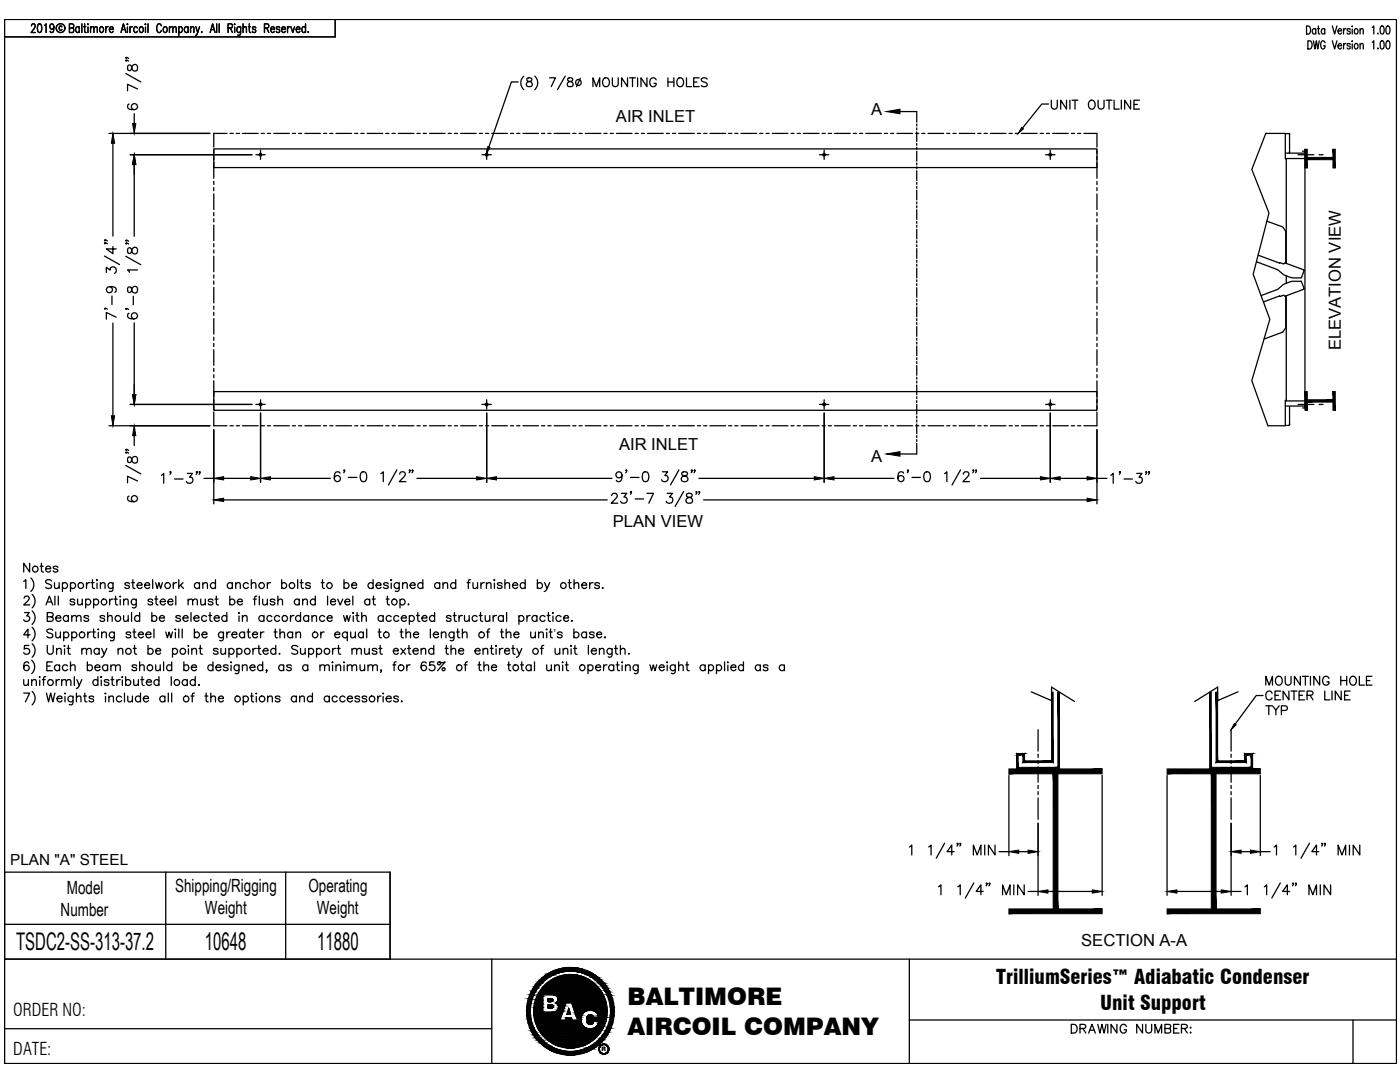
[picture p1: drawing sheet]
<svg xmlns="http://www.w3.org/2000/svg" width="279mm" height="216mm" viewBox="0 0 279 216" stroke-linecap="round" stroke-linejoin="round" font-family="sans-serif">
<defs><g id="words">
<g font-size="4.9">
<text x="3.2" y="189.6">TSDC2-SS-313-37.2</text>
<text x="40.9" y="189.6">10648</text>
<text x="63.3" y="189.6">11880</text>
</g>
<g font-size="4.8">
<text x="125.2" y="200.6">BALTIMORE</text>
<text x="125.2" y="206.4">AIRCOIL COMPANY</text>
</g>
<g font-size="4">
<text x="198.8" y="196.3">TrilliumSeries™ Adiabatic Condenser</text>
<text x="219.6" y="201.5">Unit Support</text>
</g>
<g font-size="3.6">
<text x="13.3" y="178.3">Model</text>
<text x="35" y="178">Shipping/Rigging</text>
<text x="61.6" y="178">Operating</text>
<text x="12.1" y="182.7">Number</text>
<text x="40.9" y="182.3">Weight</text>
<text x="63.2" y="182.3">Weight</text>
</g>
<g font-size="3.5">
<text x="2.7" y="202.7">ORDER NO:</text>
<text x="2.7" y="210.5">DATE:</text>
</g>
<g font-size="3.3">
<text x="173.9" y="23">A</text>
<text x="122.9" y="24.4">AIR INLET</text>
<text x="267.6" y="69.9" transform="rotate(-90 267.6 69.9)">ELEVATION VIEW</text>
<text x="123.5" y="89.7">AIR INLET</text>
<text x="173.9" y="92.2">A</text>
<text x="122.3" y="105.2">PLAN VIEW</text>
<text x="215.8" y="188.8">SECTION A-A</text>
</g>
<text font-size="3.1" x="2" y="172.7">PLAN &quot;A&quot; STEEL</text>
<text font-size="2.5" x="110.4" y="127.3">’</text>
<text font-size="1.2" x="120.1" y="209.7">R</text>
</g></defs>
<g fill="none" stroke="#000" stroke-width=".25">
<path d="M.9 3.9h277.8v208.3h-277.8zM6.3 5.2l.2-.4h.3l.2 .3-.1 .6-.7 .8h.9M7.7 4.8h.3a1.16 1.16 0 0 1 0 1.7h-.2a1.36 1.36 0 0 1-.1-1.7zM8.9 5.1l.3-.3v1.7M10.7 5.3l-.1 .5a.48 .48 0 0 1-.7-.5 .48 .48 0 0 1 .7-.5 1.36 1.36 0 0 1-.2 1.7l-.3-.1-.1-.2M12.4 5.4l-.1-.2a.38 .38 0 0 0-.5 .4 .38 .38 0 0 0 .5 .4l.1-.1M13.9 5.6l.7-.1 .1-.3-.1-.4h-.7v1.7h.5l.3-.2v-.4l-.3-.3M15.8 5.6l-.1-.2a.56 .56 0 0 0-.7 .4 .56 .56 0 0 0 .4 .7l.4-.3M15.8 5.3v1.2M16.3 4.8v1.7M16.7 5.3h.4M16.9 4.8v1.4v.2l.3 .1"/>
<path d="M17.6 4.8v.1zM17.6 5.4v1.1M18.1 5.7l.3-.4 .3 .1v1.1M18.1 5.3v1.2M18.7 5.7l.4-.4 .3 .1v1.1M20.1 5.4a.56 .56 0 0 1 .6 .4 .56 .56 0 0 1-.3 .7 .6 .6 0 0 1-.6-.4 .6 .6 0 0 1 .3-.7zM21.1 5.3v1.2M21.6 5.3a.46 .46 0 0 0-.5 .5M21.8 5.8h.8l-.1-.4a.56 .56 0 0 0-.7 .4 .56 .56 0 0 0 .4 .7l.4-.3M24.1 6.5l.5-1.7 .5 1.7M24.3 5.9h.6M25.1 14.7l3 1.7"/>
<path d="M25.2 12l.1 .1-.1 .1v-.2l.4 .2M25.2 11.5h.1l-.1 .2v-.2l.4 .2M25.4 4.8v.1zM25.4 5.4v1.1M25.6 13.1a.63 .63 0 0 0 .3 1l.3-.3a.71 .71 0 0 1 .3-.8 .71 .71 0 0 1 .8 .1 .77 .77 0 0 1-.2 1.1 .76 .76 0 0 1-.9-1 .4 .4 0 0 0-.6-.1zM25.9 5.3v1.2M26.4 5.3a.46 .46 0 0 0-.5 .5M27.4 5.6l-.1-.2a.56 .56 0 0 0-.7 .4 .56 .56 0 0 0 .4 .7l.4-.3M27.4 17.8l-1.9-1v1.3M28 5.4a.56 .56 0 0 1 .7 .4 .56 .56 0 0 1-.4 .7l-.4-.3-.1-.4zM29 4.8v.1zM29 5.4v1.1"/>
<path d="M29.5 4.8v1.7M32.2 5.2a.45 .45 0 0 0-.7-.4 1.24 1.24 0 0 0 .1 1.7 .48 .48 0 0 0 .6-.4M32.8 5.4a.56 .56 0 0 1 .6 .4 .56 .56 0 0 1-.3 .7 .6 .6 0 0 1-.6-.4 .6 .6 0 0 1 .3-.7zM33.8 5.7l.3-.4 .3 .1 .1 1.1M33.8 5.3v1.2M34.5 5.7l.3-.4 .3 .1 .1 1.1M35.7 5.6l.1-.2a.56 .56 0 0 1 .7 .4 .56 .56 0 0 1-.4 .7l-.4-.3M35.7 5.3v1.8M37.5 5.6l-.1-.2a.56 .56 0 0 0-.7 .4 .56 .56 0 0 0 .4 .7l.4-.3M37.5 5.3v1.2M38 5.7l.3-.4 .3 .1 .1 1.1M38 5.3v1.2"/>
<path d="M39.1 5.3l.3 1.2 .4-1.2M39.4 6.5l-.1 .3-.3 .3M40.3 6.3v.2zM41.9 6.5l.5-1.7 .5 1.7M42.1 5.9h.6M43.2 4.8v1.7M43.7 4.8v1.7M45.5 5.6l.8-.1 .1-.3-.1-.4h-.8v1.7M46 5.6l.4 .9M46.8 4.8v.1zM46.8 5.4v1.1M48 5.3v1.6l-.2 .2-.4-.1"/>
<path d="M48 5.6l-.1-.2a.56 .56 0 0 0-.7 .4 .56 .56 0 0 0 .4 .7l.4-.3M48.5 5.7l.3-.4 .3 .1 .1 1.1M48.5 4.8v1.7M49.6 5.3h.4M49.8 4.8v1.4v.2l.3 .1M51 5.6a.35 .35 0 0 0-.3-.3 .35 .35 0 0 0-.3 .3l.2 .2 .4 .2v.2a.35 .35 0 0 1-.3 .3 .35 .35 0 0 1-.3-.3M52.8 5.6l.7-.1 .2-.3-.2-.4h-.7v1.7M53.2 5.6l.5 .9M54 5.8h.8l-.2-.4a.56 .56 0 0 0-.6 .4 .56 .56 0 0 0 .3 .7l.5-.3M55.8 5.6a.35 .35 0 0 0-.3-.3 .35 .35 0 0 0-.3 .3l.1 .2 .5 .2v.2a.35 .35 0 0 1-.3 .3 .35 .35 0 0 1-.3-.3M56.2 5.8h.7l-.1-.4a.56 .56 0 0 0-.7 .4 .56 .56 0 0 0 .4 .7l.4-.3M57.4 5.3v1.2"/>
<path d="M57.9 5.3a.46 .46 0 0 0-.5 .5M58.1 5.3l.3 1.2 .4-1.2M59.1 5.8h.8l-.2-.4a.56 .56 0 0 0-.6 .4 .56 .56 0 0 0 .3 .7l.5-.3M61 5.6l-.2-.2a.56 .56 0 0 0-.6 .4 .56 .56 0 0 0 .3 .7l.5-.3M61 4.8v1.7M61.5 6.3v.2zM66.9 3.9v3.5h-66M103.4 16.4h-1.3l-4.5 12.9M104.5 15.2a1.81 1.81 0 0 0 0 2.7M105.2 15.6a.36 .36 0 0 0 .2 .6 .64 .64 0 0 1 .7 .3 .64 .64 0 0 1 0 .7l-.6 .1-.4-.2a.66 .66 0 0 1 .1-.7 .66 .66 0 0 1 .7-.2 .36 .36 0 0 0 .2-.6zM106.7 15.2a1.85 1.85 0 0 1 0 2.7M109.7 15.5h1.1l-.8 1.8"/>
<path d="M112.8 15.2l-1.5 2.7M113.4 15.6a.39 .39 0 0 0 .1 .6 .64 .64 0 0 1 .7 .3 .64 .64 0 0 1 0 .7l-.6 .1a.5 .5 0 0 1-.4-.6 .5 .5 0 0 1 .5-.4l.3-.1a.36 .36 0 0 0 .2-.6zM115.8 15.6l-.7 1.7M118.3 17.3v-1.8l.7 1.8 .7-1.8v1.8M120.4 15.8a.66 .66 0 0 1 .8-.2 .66 .66 0 0 1 .4 .6v.4a.68 .68 0 0 1-.7 .7 .68 .68 0 0 1-.6-.7zM122.2 15.5v1.3a.59 .59 0 0 0 .6 .5 .59 .59 0 0 0 .6-.5v-1.3M125.2 15.5v1.8l-1.1-1.8v1.8M125.7 15.5h1.1M126.2 15.5v1.8M127.2 15.5v1.8M129.1 15.5v1.8l-1.2-1.8v1.8M131 16a.65 .65 0 0 0-.8-.5 .65 .65 0 0 0-.5 .7v.4a.64 .64 0 0 0 .6 .7 .64 .64 0 0 0 .7-.7h-.5"/>
<path d="M133.3 15.5v1.8M133.3 16.4h1.2M134.5 15.5v1.8M135.2 15.8l.2-.2a.85 .85 0 0 1 1 .4 .85 .85 0 0 1-.2 1.1 .65 .65 0 0 1-.7 .2 .65 .65 0 0 1-.4-.7zM137 15.5v1.8h1M138.4 16.4h.7M139.5 15.5h-1.1v1.8h1.1M141.1 15.8a.67 .67 0 0 0-.6-.3 .67 .67 0 0 0-.6 .5l.2 .2 .9 .3 .1 .6a.83 .83 0 0 1-1.2 0M209.8 20v1.3a.6 .6 0 0 0 .6 .5 .6 .6 0 0 0 .6-.5v-1.3M212.8 20v1.8l-1.1-1.8v1.8M213.5 20v1.8M213.9 20h1.2"/>
<path d="M214.5 20v1.8M219.2 20v1.3a.6 .6 0 0 0 .5 .5 .6 .6 0 0 0 .6-.5v-1.3M220.8 20h1.1M221.3 20v1.8M222.3 20v1.8h1.1M223.8 20v1.8M225.6 20v1.8l-1.2-1.8v1.8M227.4 20h-1.1v1.8h1.1M260.7 5.2a.87 .87 0 0 1 .9 .5 .87 .87 0 0 1-.3 1l-.6 .1zM261 8.1a.87 .87 0 0 1 .9 .6 .87 .87 0 0 1-.3 1l-.6 .1zM262.1 8.1l.3 1.7 .3-1.7 .3 1.7 .3-1.7M262.6 5.9l-.1-.1a.52 .52 0 0 0-.7 .3 .52 .52 0 0 0 .4 .7l.4-.2"/>
<path d="M262.6 5.7v1.1M262.9 5.7h.4M263.1 5.2v1.3l.1 .2 .2 .1M264.4 5.9l-.1-.1a.52 .52 0 0 0-.7 .4 .52 .52 0 0 0 .4 .6l.4-.2M264.4 5.7v1.1M264.4 8.5a.45 .45 0 0 0-.5-.3 .45 .45 0 0 0-.3 .6v.3a.47 .47 0 0 0 .4 .7 .47 .47 0 0 0 .4-.7h-.2M265.9 5.2l.5 1.6 .4-1.6M265.9 8.1l.5 1.7 .4-1.7M267 6.2h.7l-.1-.4a.52 .52 0 0 0-.6 .3 .52 .52 0 0 0 .3 .7l.4-.2M267 9.1h.7l-.1-.3a.53 .53 0 0 0-.6 .3 .53 .53 0 0 0 .3 .7l.4-.3M268.1 5.7v1.1M268.1 8.7v1.1"/>
<path d="M268.6 5.7l-.3 .1-.2 .4M268.6 8.7l-.3 .1-.2 .3M269.5 5.9a.34 .34 0 0 0-.6-.1v.3l.5 .2v.4a.39 .39 0 0 1-.6-.1M269.5 8.9a.34 .34 0 0 0-.6-.1v.3l.5 .2 .1 .2a.34 .34 0 0 1-.6 .2l-.1-.2M269.9 5.2v.1zM269.9 8.1v.2zM269.9 5.8v1M269.9 8.8v1M270.5 5.8a.52 .52 0 0 1 .6 .4 .52 .52 0 0 1-.4 .6l-.4-.2v-.4zM270.5 8.8a.53 .53 0 0 1 .6 .3 .53 .53 0 0 1-.4 .7l-.4-.3v-.4zM271.4 6l.3-.3 .3 .1 .1 1M271.4 9l.3-.3 .3 .1 .1 1"/>
<path d="M271.4 5.7v1.1M271.4 8.7v1.1M273.9 5.5l.3-.3v1.6M273.9 8.5l.3-.4v1.7M275 6.6v.2zM275 9.6v.2zM275.6 5.3l.3-.1a1.11 1.11 0 0 1 0 1.6h-.1a1.25 1.25 0 0 1-.2-1.5zM275.6 8.2l.3-.1a1.14 1.14 0 0 1 0 1.7h-.1a1.29 1.29 0 0 1-.2-1.6zM276.8 5.3l.2-.1a1.07 1.07 0 0 1 0 1.6h-.1a1.18 1.18 0 0 1-.1-1.5zM276.8 8.2l.2-.1a1.09 1.09 0 0 1 0 1.7h-.1a1.21 1.21 0 0 1-.1-1.6zM21.8 26.6h20.1M22.5 28.6v18.5"/>
<path d="M25.8 20.8a.56 .56 0 0 0-.2 .8 1.2 1.2 0 0 0 1.8-.3 .61 .61 0 0 0-.5-.6 .61 .61 0 0 0-.7 .5 .61 .61 0 0 0 .6 .7M26 30.9h24.3M26.8 22.7v2M26.8 32.8v14.4M42.7 29.7h176.2v3.7h-176.2zM42.7 30v.6M42.7 31.2v.6M42.7 32.5v3.1M42.7 36.2v.6M42.7 37.4v.7M42.7 38.7v3.1M45.3 26.6h-2.6v2.8"/>
<path d="M45.9 26.6h.6M47.2 26.6h.6M48.4 26.6h3.1M51.1 30.9h1.8M52 29.9v1.9M52.1 26.6h.7M53.4 26.6h.6M54.6 26.6h3.1M58.3 26.6h.7M59.6 26.6h.6M60.8 26.6h3.1M64.6 26.6h.6"/>
<path d="M65.8 26.6h.6M67 26.6h3.2M70.8 26.6h.6M72 26.6h.7M73.3 26.6h3.1M77 26.6h.6M78.2 26.6h.7M79.5 26.6h3.1M83.2 26.6h.7M84.5 26.6h.6M85.7 26.6h3.1M89.4 26.6h.7"/>
<path d="M90.7 26.6h.6M91.9 26.6h3.1M95.7 26.6h.6M96.2 30.9h1.9M96.9 26.6h.6M97.1 29.9v1.9M98.1 26.6h3.2M101.9 26.6h.6M103.1 26.6h.7M104.4 26.6h3.1M108.1 26.6h.6M109.3 26.6h.7"/>
<path d="M110.6 26.6h3.1M114.3 26.6h.6M115.6 26.6h.6M116.8 26.6h3.1M120.5 26.6h.7M121.8 26.6h.6M123 26.6h3.1M126.8 26.6h.6M128 26.6h.6M129.2 26.6h3.1M133 26.6h.6M134.2 26.6h.6"/>
<path d="M135.5 26.6h3.1M139.2 26.6h.6M140.4 26.6h.7M141.7 26.6h3.1M145.4 26.6h.6M146.7 26.6h.6M147.9 26.6h3.1M151.6 26.6h.6M152.9 26.6h.6M154.1 26.6h3.1M157.9 26.6h.6M159.1 26.6h.6"/>
<path d="M160.3 26.6h3.1M163.5 30.9h1.9M164.1 26.6h.6M164.5 29.9v1.9M165.3 26.6h.6M166.6 26.6h3.1M170.3 26.6h.6M171.5 26.6h.7M172.8 26.6h3.1M176.5 26.6h.6M177.8 26.6h.6M179 26.6h3.1"/>
<path d="M179.6 22.3h3.4v2.1M182.7 26.6h.7M183 24.7v.4M183 25.5v.4M183 26.3v1.9M183 28.6v.4M183 29.4v.4M183 30.2v1.9M183 32.5v.4M183 33.3v.4M183 34.1v1.9M183 36.4v.4"/>
<path d="M183 37.2v.4M183 37.9v2M184 26.6h.6M185.2 26.6h3.1M188.9 26.6h.7M190.2 26.6h.6M191.4 26.6h3.1M195.2 26.6h.6M196.4 26.6h.6M197.6 26.6h3.2M201.4 26.6h.6M202.6 26.6h.7"/>
<path d="M203.9 26.6h3.1M207.6 26.6h.6M208.7 30.9h1.8M208.8 26.6h.7M209.3 20.8h-1.4l-3.8 4.8M209.6 29.9v1.9M210.1 26.6h3.1M213.8 26.6h.7M215.1 26.6h.6M216.3 26.6h2.6v2.8M217.4 20.2a.64 .64 0 0 1 .7-.2 .64 .64 0 0 1 .5 .7v.4a.67 .67 0 0 1-.7 .7 .67 .67 0 0 1-.7-.7zM218.9 30v.6"/>
<path d="M218.9 31.2v.6M218.9 32.5v3.1M218.9 36.2v.6M218.9 37.4v.7M218.9 38.7v3.1M226.3 20.8h.7M256.5 26.7h.7M256.5 30.6h3.9M256.7 31.7h-.2v-5.1h-3.9l-2.8 7.2 3.5 8.7-3.2 12.2 3.3 9-3.6 12.3 3.2 9h3.5v-5.1h.2v-20.9M257.2 26.7l.1 .1M257.4 26.8h.1M257.4 26.8v3.6l-.2 .2"/>
<path d="M257.4 30.4h.1M259.1 30.9h3.1M260 30.2h.4v51.2h-.4M260.4 31.6h-3.7v20.9M263.2 30.9h.8M20.8 51.1l3 1.7M20.9 48.5v.2l-.1-.2h.1l.5 .2M20.9 47.9v.2l-.1-.1 .1-.1 .5 .2M21.2 54.4v-1.1l.8 .6a.63 .63 0 0 1 .7-.7 .63 .63 0 0 1 .5 .9l-.1 .3-.3 .2M21.9 57.2a.61 .61 0 0 1 .5 .8 .61 .61 0 0 1-.9 .3 .61 .61 0 0 1 0-1 1.7 1.7 0 0 1 1.6 .2 .6 .6 0 0 1-.2 .8M22.3 59.1v1.7M22.5 49.2v1.4l-1.3-.9h2"/>
<path d="M25.1 51.1l3 1.7M25.2 48.5l.1 .1-.1 .1v-.2l.4 .2M25.2 47.9l.1 .1-.1 .1v-.2l.4 .2M25.6 57.3a.72 .72 0 0 0 .2 1.1l.4-.3a.71 .71 0 0 1 .3-.8 .71 .71 0 0 1 .8 0 .77 .77 0 0 1-.2 1.2 .76 .76 0 0 1-.9-1 .4 .4 0 0 0-.6-.2zM25.6 49.5a.72 .72 0 0 0 .2 1.1l.3-.1 .1-.2a.7 .7 0 0 1 .3-.8 .7 .7 0 0 1 .8 0 .77 .77 0 0 1-.2 1.2 .76 .76 0 0 1-.9-1 .38 .38 0 0 0-.6-.2zM26.6 59.1v1.7M27.4 53.9h-1.9l.3 .4M42.7 42.4v.6M42.7 43.7v.6M42.7 44.9v3.1M42.7 48.6v.6M42.7 49.9v.6"/>
<path d="M42.7 51.1v3.1M42.7 54.9v.6M42.7 56.1v.6M42.7 57.3v3.1M183 40.3v.4M183 41.1v.4M183 41.8v2M183 44.2v.4M183 45v.3M183 45.7v2M183 48.1v.3M183 48.8v.4"/>
<path d="M183 49.6v2M183 51.9v.4M183 52.7v.4M183 53.5v1.9M183 55.8v.4M183 56.6v.4M183 57.4v1.9M183 59.7v.4M218.9 42.4v.6M218.9 43.7v.6M218.9 44.9v3.1M218.9 48.6v.6"/>
<path d="M218.9 49.9v.6M218.9 51.1v3.1M218.9 54.9v.6M218.9 56.1v.6M218.9 57.3v3.1M250.8 52.2l4.2 1.6a5.1 5.1 0 0 0 4.7 1.6l.6-1.5-3.9-1.4M251.7 59l3.3-1.3a5 5 0 0 1 4.7-1.6l.6 1.6-3.9 1.4M252.8 44.1l3.2 1.2 .6 .9v6.2l-.4 .3-.8-.3v.1l-4.3-1.6M256.7 55v1.5M20.9 61.5v.2l-.1-.1 .1-.1 .5 .2M22.5 64.5v18.5M23.2 63.3l-2-1v1.4"/>
<path d="M25.2 61.6l.1 .1-.1 .1v-.2l.4 .2M25.8 62.5a.56 .56 0 0 0-.2 .8 1.2 1.2 0 0 0 1.8-.2 .61 .61 0 0 0-.5-.7 .61 .61 0 0 0-.7 .6 .61 .61 0 0 0 .6 .6M26.8 64.4v14.3M42.7 78.1h176.2v3.8h-176.2zM42.7 61.1v.6M42.7 62.3v.6M42.7 63.6v3.1M42.7 67.3v.6M42.7 68.5v.6M42.7 69.8v3.1M42.7 73.5v.6M42.7 74.8v.6"/>
<path d="M42.7 76v3.1M42.7 79.7v.6M52 79.8v1.8M97.1 79.8v1.8M164.5 79.8v1.8M183 60.5v.4M183 61.3v1.9M183 63.6v.4M183 64.4v.4M183 65.2v1.9M183 67.5v.4M183 68.3v.4"/>
<path d="M183 69v2M183 71.4v.4M183 72.2v.4M183 72.9v2M183 75.3v.4M183 76v.4M183 76.8v2M183 79.2v.3M183 79.9v.4M209.6 79.8v1.8M218.9 61.1v.6M218.9 62.3v.6"/>
<path d="M218.9 63.6v3.1M218.9 67.3v.6M218.9 68.5v.6M218.9 69.8v3.1M218.9 73.5v.6M218.9 74.8v.6M218.9 76v3.1M218.9 79.7v.6M252.2 60.3l3.2-1.3v.2l.8-.3 .4 .3v6.2l-.6 .9-3.7 1.4M21.8 85h20.1M25.1 92.9l3 1.7M25.2 90.2l.1 .1-.1 .1v-.2l.4 .2"/>
<path d="M25.2 89.7l.1 .1-.1 .1v-.2l.4 .2M25.6 91.3a.69 .69 0 0 0 .2 1l.3-.1 .1-.2a.7 .7 0 0 1 .3-.8 .7 .7 0 0 1 .8 .1 .77 .77 0 0 1-.2 1.1 .79 .79 0 0 1-.9-.9 .38 .38 0 0 0-.6-.2zM25.8 99a.54 .54 0 0 0-.2 .8 1.12 1.12 0 0 0 1.8-.3 .61 .61 0 0 0-.6-.6 .61 .61 0 0 0-.6 .6 .61 .61 0 0 0 .6 .6M26 80.7h24.3M26.8 86.9v2M27.4 96l-1.9-1v1.3M32.2 94.8l.5-.3v1.9M34.1 94.2h-.2l.1-.1 .1 .1-.2 .5M34.8 95.6h1.7M37.4 94.5h1l-.6 .7a.66 .66 0 0 1 .6 1 .66 .66 0 0 1-1.1 0l-.1-.1M39.3 94.2h-.1l.1-.1v.1l-.1 .5M39.9 94.2h-.2l.1-.1 .1 .1-.2 .5"/>
<path d="M40.7 95.5h2M42.7 82.2v2.8h2.6M42.7 81v.6M42.7 85.7v14.8M44.6 95.5h5.4M44.6 99.8h76.6M45.9 85h.6M47.2 85h.6M48.4 85h3.1M51.1 80.7h1.8M52 82.4v13.8M52.1 85h.7"/>
<path d="M53.4 85h.6M54 95.5h11.9M54.6 85h3.1M58.3 85h.7M59.6 85h.6M60.8 85h3.1M64.6 85h.6M65.8 85h.6M67 85h3.2M67.9 94.4a.58 .58 0 0 0-.6-.3 .58 .58 0 0 0-.5 .4 1.14 1.14 0 0 0 .5 1.6 .62 .62 0 0 0 .6-.6 .62 .62 0 0 0-.5-.6 .62 .62 0 0 0-.7 .6M68.8 93.8l-.1 .2-.1-.2h.2l-.2 .5M69.5 95.3h1.7"/>
<path d="M70.8 85h.6M72 85h.7M72.2 94.2a.65 .65 0 0 1 .9 .3 1.32 1.32 0 0 1-.5 1.6h-.2a1.24 1.24 0 0 1-.2-1.9zM73.3 85h3.1M76 94.5l.5-.4v2M77 85h.6M78.2 85h.7M79.2 93.8l-1.7 3M79.5 85h3.1M79.8 94.6l.4-.5h.3l.3 .2a.61 .61 0 0 1-.2 .9l-.9 .9h1.3M81.8 93.8l-.1 .2v-.2h.1l-.1 .5M82.4 93.8l-.1 .2-.1-.2h.2l-.2 .5"/>
<path d="M83.2 95.5h11.9M83.2 85h.7M84.5 85h.6M85.7 85h3.1M89.4 85h.7M90.7 85h.6M91.9 85h3.1M95.7 85h.6M96.2 80.7h1.9M96.9 85h.6M97.1 82.4v13.8M98.1 85h3.2"/>
<path d="M99.1 95.5h23M101.9 85h.6M103.1 85h.7M104.4 85h3.1M108.1 85h.6M109.3 85h.7M110.6 85h3.1M114.3 85h.6M115.6 85h.6M116.8 85h3.1M120.5 85h.7M121.8 85h.6"/>
<path d="M122.1 98.9l.3-.5h.4l.3 .2a.63 .63 0 0 1-.2 .9l-.9 .9h1.3M123 85h3.1M124 98.4h1.1l-.6 .8a.64 .64 0 0 1 .7 .7 .64 .64 0 0 1-.9 .5l-.3-.1-.2-.3M124.1 94.8a.61 .61 0 0 1-.8 .5 .61 .61 0 0 1-.3-.9 .61 .61 0 0 1 1 0 1.33 1.33 0 0 1-.4 1.7l-.5-.1-.1-.2M125.1 93.8l-.1 .2-.1-.2h.2l-.2 .5M125.8 95.3h1.7M126 98.2h-.2l.1-.1 .1 .1-.2 .4M126.8 85h.6M126.8 99.6h1.7M128 85h.6M128.5 94.2a.65 .65 0 0 1 .9 .3 1 1 0 0 1-.7 1.6 1.28 1.28 0 0 1-.2-1.9zM129.1 98.4h1.3l-.9 2"/>
<path d="M129.2 85h3.1M132.2 94.1h1l-.5 .8a.66 .66 0 0 1 .6 .9 .66 .66 0 0 1-1.1 .2l-.2-.3M133 85h.6M133.2 98.4h1l-.6 .8a.66 .66 0 0 1 .6 .9 .66 .66 0 0 1-1 .2l-.2-.3M134.2 85h.6M135.5 85h3.1M135.5 93.8l-1.7 3M136.2 94.2a.38 .38 0 0 0 .1 .7 .81 .81 0 0 1 1 .8 .66 .66 0 0 1-.9 .4 .66 .66 0 0 1-.3-.8l.8-.4a.38 .38 0 0 0 .2-.7zM136.4 98.1l-1.7 3M137.1 98.5a.4 .4 0 0 0 .2 .7 .81 .81 0 0 1 .9 .8 .68 .68 0 0 1-.8 .4 .68 .68 0 0 1-.5-.6 1.17 1.17 0 0 1 1.1-.7l.1-.4a.77 .77 0 0 0-1-.2zM138.1 93.8l-.1 .2-.1-.2h.2l-.2 .5M138.7 93.8l-.1 .2-.1-.2h.2l-.2 .5"/>
<path d="M139.1 98.2h-.2l.1-.1 .1 .1-.2 .4M139.2 85h.6M139.5 95.5h23M139.6 98.2h-.2l.1-.1 .1 .1-.2 .4M140.4 99.8h76.6M140.4 85h.7M141.7 85h3.1M145.4 85h.6M146.7 85h.6M147.9 85h3.1M151.6 85h.6M152.9 85h.6"/>
<path d="M154.1 85h3.1M157.9 85h.6M159.1 85h.6M160.3 85h3.1M163.5 80.7h1.9M164.1 85h.6M164.5 82.4v13.8M165.3 85h.6M166.4 95.5h12M166.6 85h3.1M170.3 85h.6M171.5 85h.7"/>
<path d="M172.8 85h3.1M176.5 85h.6M177.8 85h.6M179 85h3.1M180.3 94.4a.58 .58 0 0 0-.5-.3 .58 .58 0 0 0-.5 .4 1.14 1.14 0 0 0 .5 1.6 .62 .62 0 0 0 .6-.6 .62 .62 0 0 0-.5-.6 .62 .62 0 0 0-.7 .6M181.3 93.8l-.1 .2-.1-.2h.2l-.2 .5M182 95.3h1.7M182.7 85h.7M183 80.7v1.9M183 83v.4M183 83.8v.4M183 84.6v1.9"/>
<path d="M183 86.9v.4M183 87.7v.4M183 88.5v2.1h-3.4M184 85h.6M184.7 94.2a.65 .65 0 0 1 .9 .3 1 1 0 0 1-.7 1.6 1.24 1.24 0 0 1-.2-1.9zM185.2 85h3.1M188.5 94.5l.5-.4v2M188.9 85h.7M190.2 85h.6M191.4 85h3.1M191.7 93.8l-1.7 3M192.2 94.6l.4-.5h.4l.3 .2a.61 .61 0 0 1-.2 .9l-.9 .9h1.3"/>
<path d="M194.3 93.8l-.1 .2-.1-.2h.2l-.2 .5M194.9 93.8l-.1 .2-.1-.2h.2l-.2 .5M195.2 85h.6M195.7 95.5h11.9M196.4 85h.6M197.6 85h3.2M201.4 85h.6M202.6 85h.7M203.9 85h3.1M207.6 85h.6M208.7 80.7h1.8M208.8 85h.7"/>
<path d="M209.6 82.4v13.8M210.1 85h3.1M211.6 95.5h5.4M213.8 85h.7M215.1 85h.6M218.9 82.2v2.8h-2.6M218.9 81v.6M218.9 85.7v14.8M218.9 95.5h2M221.7 94.8l.5-.3v1.9M223.6 94.2h-.2l.1-.1 .1 .1-.2 .5M224.3 95.6h1.7"/>
<path d="M226.9 94.5h1l-.6 .7a.66 .66 0 0 1 .6 1 .66 .66 0 0 1-1.1 0l-.1-.1M228.8 94.2h-.2l.1-.1 .1 .1-.2 .5M229.4 94.2h-.2l.1-.1 .1 .1-.2 .5M256.5 81h3.9M256.5 80h3.9M256.5 84.9h.7M257.3 84.8l-.1 .1M257.4 84.8h.1M257.4 81.1v3.7M259.1 80.7h3.1M263.2 80.7h.8M4.7 116l.5-.3v1.7"/>
<path d="M4.8 119.4l.4-.5 .6 .2a.55 .55 0 0 1-.2 .8l-.9 .8h1.2M5.9 112.4v1.7l-1.2-1.7v1.7M6.2 115.3a1.81 1.81 0 0 1 0 2.7M6.4 118.6a1.81 1.81 0 0 1 0 2.7M8 113h.6M8.3 112.4v1.4l.1 .3h.3M9.1 113.5h1a.54 .54 0 0 0-.7-.5 .54 .54 0 0 0-.2 .9 .54 .54 0 0 0 .9 0M10.3 115.9a.65 .65 0 0 0-.7-.3 .65 .65 0 0 0-.5 .5l.2 .2 .8 .4 .2 .5a.76 .76 0 0 1-1.2 0M10.9 116.3l.1 1 .4 .1 .4-.3M11 118.9v1.8M11.5 113.2a.54 .54 0 0 0-.9 0l.1 .2 .8 .3v.2a.54 .54 0 0 1-.9 0M11.6 118.9v1.8"/>
<path d="M11.8 116.3v1.1M12.5 116.5a.56 .56 0 0 1 .8-.1 .56 .56 0 0 1 0 .9 .56 .56 0 0 1-.8-.1M12.5 116.3v1.7M14.1 116.5a.56 .56 0 0 1 .8-.1 .56 .56 0 0 1 0 .9 .56 .56 0 0 1-.8-.1M14.1 116.3v1.7M14.9 119.8a.54 .54 0 0 0-.9 0l.2 .3 .6 .1 .1 .3a.54 .54 0 0 1-.9 0M15.5 119.5l.1 1.1 .4 .1 .4-.3M16.4 119.5v1.2M17.1 119.8a.56 .56 0 0 1 .8-.1 .56 .56 0 0 1 0 .8 .56 .56 0 0 1-.8 0M17.1 119.5v1.8M17.3 116.3v1.1M17.9 116.3a.57 .57 0 0 0-.6 .5"/>
<path d="M18.2 116.3h.6M18.5 115.7v1.4v.2l.4 .1M18.7 119.8a.56 .56 0 0 1 .8-.1 .56 .56 0 0 1 0 .8 .56 .56 0 0 1-.8 0M18.7 119.5v1.8M19.4 115.7v.1zM19.4 116.3v1.1M20 116.6l.5-.3h.4l.1 1.1M20 116.3v1.1M21.9 119.5v1.2M22.6 116.3v1.3a.47 .47 0 0 1-.3 .4 .47 .47 0 0 1-.5-.1M22.6 116.5a.55 .55 0 0 0-.9-.1 .55 .55 0 0 0 0 .9 .55 .55 0 0 0 .9-.1M22.6 119.5a.57 .57 0 0 0-.7 .6"/>
<path d="M22.8 119.5h.6M23.1 118.9v1.5v.2l.4 .1M23.9 119h.2zM24 119.6v1.1M24.7 119.9l.4-.4 .4 .1 .1 1.1M24.7 119.5v1.2M25.8 116.5a.52 .52 0 0 0-.9 0l.3 .3 .6 .1v.3a.52 .52 0 0 1-.9 0M26.3 116.3h.6M26.5 115.7v1.4l.1 .2 .3 .1M27.2 119.5v1.4a.47 .47 0 0 1-.3 .4 .47 .47 0 0 1-.5-.1M27.2 119.8a.56 .56 0 0 0-.8-.1 .56 .56 0 0 0 0 .8 .56 .56 0 0 0 .8 0M27.4 116.8h1a.53 .53 0 0 0-.8-.5 .53 .53 0 0 0-.2 .9 .52 .52 0 0 0 1 0"/>
<path d="M28.9 116.8h1a.56 .56 0 0 0-.6-.5 .56 .56 0 0 0-.5 .6 .56 .56 0 0 0 .5 .5h.2l.4-.2M30.5 119.8a.54 .54 0 0 0-1 0l.3 .3 .6 .1 .1 .3a.54 .54 0 0 1-1 0M30.5 115.7v1.7M30.9 119.5h.6M31.1 116.3l.3 1.1 .3-1.1 .4 1.1 .3-1.1M31.2 118.9v1.5v.2l.4 .1M34.6 116.3v1.1M35.1 118.9v1.8M35.3 116.3a.57 .57 0 0 0-.7 .5M35.7 115.7v1.7M36 116.8l.6 .6M36.5 116.3l-.8 .8"/>
<path d="M37.5 119.9l.4-.4 .5 .1 .1 1.1M37.5 119.5v1.2M38.5 119.9l.4-.4 .4 .1 .1 1.1M39.8 116.5a.56 .56 0 0 0-.8-.1 .56 .56 0 0 0 0 .9 .56 .56 0 0 0 .8-.1M39.8 116.3v1.1M40.1 119.5v1.1l.5 .1 .4-.3M40.5 116.6l.4-.3h.4l.1 1.1M40.5 116.3v1.1M41 119.5v1.2M42.5 119.8a.54 .54 0 0 0-.9 0l.2 .3 .6 .1 .1 .3a.54 .54 0 0 1-.9 0M42.9 119.5h.6M43 116.5a.56 .56 0 0 0-.8-.1 .56 .56 0 0 0 0 .9 .56 .56 0 0 0 .8-.1"/>
<path d="M43 115.7v1.7M43.2 118.9v1.5l.1 .2 .3 .1M45.9 119.8a.56 .56 0 0 1 .8-.1 .56 .56 0 0 1 0 .8 .56 .56 0 0 1-.8 0M45.9 118.9v1.8M46.4 116.5a.56 .56 0 0 0-.9-.1 .56 .56 0 0 0 0 .9 .56 .56 0 0 0 .9-.1M46.4 116.3v1.1M47 116.6l.4-.3h.5l.1 1.1M47 116.3v1.1M49.6 116.5a.56 .56 0 0 0-.9-.1 .56 .56 0 0 0 0 .9 .56 .56 0 0 0 .9-.1M50.2 116.6l.4-.3h.4l.1 1.1M50.2 115.7v1.7M50.6 119.5h.6"/>
<path d="M51.2 118.9l-.3 .1-.1 .3v1.4M51.7 118.9v1.8M52.4 119.5l.1 1.1 .4 .1 .5-.3M53.4 116.3v1.1M53.4 119.5v1.2M54 116.3a.54 .54 0 0 0-.6 .5M54.9 119.8a.54 .54 0 0 0-1 0l.3 .3 .6 .1 .1 .3a.54 .54 0 0 1-1 0M55.4 119.9l.5-.4 .4 .1 .1 1.1M55.4 118.9v1.8M56.2 116.5a.55 .55 0 0 1 .8-.1 .55 .55 0 0 1 0 .9 .55 .55 0 0 1-.8-.1M56.2 115.7v1.7M59.4 115.7v1.7"/>
<path d="M59.7 119.8a.55 .55 0 0 0-.8-.1 .55 .55 0 0 0 0 .8 .55 .55 0 0 0 .8 0M59.7 119.5v1.2M59.9 116.3h.6M60.1 115.7v1.4l.1 .2 .4 .1M60.4 119.9l.4-.4 .4 .1 .1 1.1M60.4 119.5v1.2M61.9 116.5a.54 .54 0 0 0-.9 0l.2 .3 .6 .1 .1 .3a.54 .54 0 0 1-.9 0M62.9 119.8a.55 .55 0 0 0-.8-.1 .55 .55 0 0 0 0 .8 .55 .55 0 0 0 .8 0M62.9 118.9v1.8M64.1 116.3h.6M64.4 115.7v1.4v.2l.4 .1M65.4 118.9v1.8"/>
<path d="M67.4 119.5l.5 1.2 .5-1.2M68.7 116.5a.55 .55 0 0 1 .8-.1 .55 .55 0 0 1 0 .9 .55 .55 0 0 1-.8-.1M68.7 115.7v1.7M70.2 116.8h1a.56 .56 0 0 0-.6-.5 .56 .56 0 0 0-.5 .6 .56 .56 0 0 0 .5 .5h.2l.4-.2M70.4 118.9v1.8M73.8 119.8a.56 .56 0 0 0-.9-.1 .56 .56 0 0 0 0 .8 .56 .56 0 0 0 .9 0M73.8 119.5v1.2M74.3 119.5h.6M74.5 116.5a.56 .56 0 0 0-.9-.1 .56 .56 0 0 0 0 .9 .56 .56 0 0 0 .9-.1M74.5 115.7v1.7M74.5 118.9v1.5l.1 .2 .4 .1M75 116.8h1a.53 .53 0 0 0-.7-.5 .53 .53 0 0 0-.2 .9 .52 .52 0 0 0 .9 0"/>
<path d="M77.1 119.5h.6M77.3 118.9v1.5l.1 .2 .3 .1M77.5 116.5a.54 .54 0 0 0-.9 0l.2 .3 .6 .1 .1 .3a.54 .54 0 0 1-.9 0M78.1 115.7v.1zM78.1 116.3v1.1M79.7 116.3v1.3a.47 .47 0 0 1-.3 .4 .47 .47 0 0 1-.5-.1M79.7 116.5a.56 .56 0 0 0-.9-.1 .56 .56 0 0 0 0 .9 .56 .56 0 0 0 .9-.1M79.8 119.8a.56 .56 0 0 1 .9-.1 .56 .56 0 0 1 0 .8 .56 .56 0 0 1-.9 0M79.8 119.5v1.8M80.3 116.6l.5-.3h.4l.1 1.1M80.3 116.3v1.1M81.8 116.8h1.1a.56 .56 0 0 0-.6-.5 .56 .56 0 0 0-.6 .6 .56 .56 0 0 0 .6 .5h.2l.4-.2"/>
<path d="M84.4 116.5a.56 .56 0 0 0-.8-.1 .56 .56 0 0 0 0 .9 .56 .56 0 0 0 .8-.1M84.4 115.7v1.7M87.7 116.5a.56 .56 0 0 0-.8-.1 .56 .56 0 0 0 0 .9 .56 .56 0 0 0 .8-.1M87.7 116.3v1.1M88.4 116.6l.4-.3h.5v1.1M88.4 116.3v1.1M90.9 116.5a.56 .56 0 0 0-.8-.1 .56 .56 0 0 0 0 .9 .56 .56 0 0 0 .8-.1M90.9 115.7v1.7M93.2 116.3h.6M93.9 115.7l-.4 .1v.2v1.4M94.4 116.3l.1 1 .4 .1 .4-.3M95.3 116.3v1.1"/>
<path d="M96 116.3v1.1M96.7 116.3a.57 .57 0 0 0-.7 .5M97.1 116.6l.4-.3h.4l.1 1.1M97.1 116.3v1.1M98.7 115.7v.1zM98.7 116.3v1.1M100.2 116.5a.54 .54 0 0 0-.9 0l.2 .3 .6 .1 .1 .3a.54 .54 0 0 1-.9 0M100.8 116.6l.4-.3h.4l.1 1.1M100.8 115.7v1.7M102.3 116.8h1a.56 .56 0 0 0-.6-.5 .56 .56 0 0 0-.5 .6 .56 .56 0 0 0 .5 .5h.3l.3-.2M104.8 116.5a.55 .55 0 0 0-.8-.1 .55 .55 0 0 0 0 .9 .55 .55 0 0 0 .8-.1M104.8 115.7v1.7"/>
<path d="M107.2 116.5a.56 .56 0 0 1 .9-.1 .56 .56 0 0 1 0 .9 .56 .56 0 0 1-.9-.1M107.2 115.7v1.7M108.7 116.3l.5 1.1 .5-1.1M109.2 117.4l-.3 .5-.3 .1M113.4 116.3h.6M113.6 115.7v1.4l.1 .2 .4 .1M114.6 116.6l.4-.3h.4l.1 1.1M114.6 115.7v1.7M116.1 116.8h1a.53 .53 0 0 0-.8-.5 .53 .53 0 0 0-.1 .9 .52 .52 0 0 0 .9 0M117.7 116.3v1.1M118.4 116.3a.57 .57 0 0 0-.7 .5M119.6 116.5a.54 .54 0 0 0-.9 0l.2 .3 .6 .1 .1 .3a.54 .54 0 0 1-.9 0"/>
<path d="M120.3 117.3v.1zM4.7 135.6l.1 1.1 .4 .1 .5-.4M4.7 138.3h1.2l-.8 1.8M4.9 122.2h.9l-.5 .7a.59 .59 0 0 1 .6 .8 .59 .59 0 0 1-1 .2l-.2-.3M5.7 135.6v1.2M5.8 128.8h-.9l-.1 .7a.63 .63 0 0 1 1 0 .63 .63 0 0 1-.2 1 .63 .63 0 0 1-.9-.3M5.8 132.3a.52 .52 0 0 0-.8-.1 1 1 0 0 0 .3 1.6 .55 .55 0 0 0 .5-.5 .55 .55 0 0 0-.5-.6 .55 .55 0 0 0-.6 .5M6 126.7h-1.3l.9-1.2v1.8M6.3 131.7a1.8 1.8 0 0 1 0 2.7M6.3 135.9l.4-.3 .5 .1 .1 1.1M6.3 135.6v1.2M6.4 121.9a1.81 1.81 0 0 1 0 2.7"/>
<path d="M6.4 125.2a1.81 1.81 0 0 1 0 2.7M6.4 128.5a1.8 1.8 0 0 1 0 2.6M6.4 138a1.8 1.8 0 0 1 0 2.6M7.9 135v.2zM7.9 135.7v1.1M8.4 135.6h.6M9.1 135l-.3 .1-.1 .3v1.4M9.2 120.7l.7-1.8 .6 1.8M9.3 138.3l.4 1.8 .4-1.8 .4 1.8 .5-1.8M9.3 132.9h.7M9.4 123.1l1-.1 .2-.3-.1-.3-.3-.2h-.8v1.8h.8a.46 .46 0 0 0 .4-.5 .46 .46 0 0 0-.4-.4M9.4 128.8v1.2a.6 .6 0 0 0 .6 .6 .6 .6 0 0 0 .6-.6v-1.2"/>
<path d="M9.4 120.1h.9M10.4 132.1h-1.1v1.7h1.1M10.5 125.8a.67 .67 0 0 0-.6-.3 .67 .67 0 0 0-.6 .4l.2 .3 .9 .3 .1 .5a.78 .78 0 0 1-1.2 0M11.1 123.3h1a.56 .56 0 0 0-.6-.4 .56 .56 0 0 0-.5 .5 .56 .56 0 0 0 .5 .6h.3l.3-.3M11.1 126.1l.1 1.1 .4 .1 .5-.4M11.2 135.6v1.2M11.3 129.7l.4-.3 .4 .1 .1 1M11.3 129.4v1.1M11.4 139.4h1a.53 .53 0 0 0-.8-.5 .53 .53 0 0 0-.1 .9 .52 .52 0 0 0 .9 0M11.9 132.9a.57 .57 0 0 0-.8-.1 .57 .57 0 0 0 0 .9 .57 .57 0 0 0 .8-.1M11.9 135.6a.58 .58 0 0 0-.7 .5M11.9 132.7v1.1"/>
<path d="M12.1 126.1v1.2M12.3 135.9l.4-.3 .4 .1 .1 1.1M12.3 135.6v1.2M12.7 126.4a.56 .56 0 0 1 .9-.1 .56 .56 0 0 1 0 .8 .56 .56 0 0 1-.9-.1M12.7 126.1v1.8M12.9 128.8v.2zM12.9 129.5v1M13 138.3v.2zM13 139v1.1M13.2 135.9l.4-.3 .5 .1 .1 1.1M13.4 129.4h.6M13.5 132.9a.57 .57 0 0 0-.9-.1 .57 .57 0 0 0 0 .9 .57 .57 0 0 0 .9-.1"/>
<path d="M13.6 123.1a.56 .56 0 0 0-.8-.1 .56 .56 0 0 0 0 .8 .56 .56 0 0 0 .8-.1M13.6 128.8v1.4l.1 .3h.4M13.6 122.8v1.2M14.1 133a.62 .62 0 0 1 .8-.3l.1 1.1M14.1 132.1v1.7M14.3 123.2l.4-.4 .5 .1 .1 1.1M14.3 126.4a.56 .56 0 0 1 .9-.1 .56 .56 0 0 1 0 .8 .56 .56 0 0 1-.9-.1M14.3 122.8v1.2M14.3 126.1v1.8M14.6 138.9v1.3a.47 .47 0 0 1-.3 .4 .47 .47 0 0 1-.5 0M14.6 139.1a.57 .57 0 0 0-.9-.1 .57 .57 0 0 0 0 .9 .57 .57 0 0 0 .9-.1M14.8 135v1.8"/>
<path d="M15.3 123.2l.4-.4 .4 .1 .1 1.1M15.3 139.2l.4-.3 .4 .1 .1 1.1M15.3 138.3v1.8M15.3 135.6l.5 1.2 .5-1.2M15.8 136.8l-.1 .3-.4 .3M16.3 129.7l.5-.3 .4 .1 .1 1M16.3 129.4v1.1M16.7 138.9h.6M16.9 138.3v1.4l.1 .3 .3 .1M17.3 129.7l.4-.3 .4 .1 .1 1M17.4 132.9a.57 .57 0 0 1 .9-.1 .57 .57 0 0 1 0 .9 .57 .57 0 0 1-.9-.1M17.4 132.1v1.7"/>
<path d="M17.5 126.1v1.2M17.7 123.1a.54 .54 0 0 0-.9 0l.2 .2 .6 .2 .1 .2a.54 .54 0 0 1-.9 0M18.2 126.1a.58 .58 0 0 0-.7 .5M18.5 126.1h.5M18.7 125.5v1.4l.1 .3 .3 .1M18.7 139.1a.54 .54 0 0 0-.9 0l.2 .3 .6 .1 .1 .3a.52 .52 0 0 1-.9 0M18.9 133.2h1.1a.56 .56 0 0 0-.9-.4 .56 .56 0 0 0 .1 .9 .52 .52 0 0 0 .8-.1M19.5 135.9a.56 .56 0 0 0-.8-.1 .56 .56 0 0 0 0 .8 .56 .56 0 0 0 .8-.1M19.5 135v1.8M19.6 125.5v.2zM19.6 126.2v1.1M19.8 129.6a.57 .57 0 0 0-.9-.1 .57 .57 0 0 0 0 .9 .57 .57 0 0 0 .9-.1"/>
<path d="M19.8 129.4v1.1M20.2 135v.2zM20.2 135.7v1.1M20.3 126.4l.4-.3 .4 .1 .1 1.1M20.3 129.4l.5 1.1 .5-1.1M20.3 126.1v1.2M20.8 130.5l-.3 .6h-.3M20.9 123.1a.54 .54 0 0 0-.9 0l.2 .2 .6 .2 .1 .2a.54 .54 0 0 1-.9 0M21.1 138.3v.2zM21.1 139v1.1M21.5 123.2l.4-.4 .4 .1 .1 1.1M21.5 132.9a.57 .57 0 0 0-.9-.1 .57 .57 0 0 0 0 .9 .57 .57 0 0 0 .9-.1"/>
<path d="M21.5 122.2v1.8M21.5 132.7v1.1M21.7 135.9a.54 .54 0 0 0-.9 0l.3 .2 .5 .2 .1 .2a.54 .54 0 0 1-.9 0M21.7 139.2l.4-.3 .5 .1v1.1M21.7 138.9v1.2M22.1 133a.62 .62 0 0 1 .9-.3l.1 1.1M22.1 132.7v1.1M22.1 135.6h.6M22.4 135v1.4l.1 .3 .3 .1M22.8 126.1v1.3a.47 .47 0 0 1-.3 .4 .47 .47 0 0 1-.5 0M22.8 126.4a.56 .56 0 0 0-.8-.1 .56 .56 0 0 0 0 .8 .56 .56 0 0 0 .8-.1M23.1 133a.62 .62 0 0 1 .8-.3l.1 1.1"/>
<path d="M23.3 135.6v1.2M23.6 129.7l.4-.3 .4 .1 .1 1M23.6 129.4v1.1M24 135.6a.58 .58 0 0 0-.7 .5M24.2 139.1a.57 .57 0 0 0-.8-.1 .57 .57 0 0 0 0 .9 .57 .57 0 0 0 .8-.1M24.3 135.1h.2zM24.4 135.7v1.1M24.7 122.8l.1 1.1 .4 .1 .4-.4M24.8 138.3v1.8M25.1 135.9a.56 .56 0 0 1 .8-.1 .56 .56 0 0 1 0 .8 .56 .56 0 0 1-.8-.1M25.1 135v1.8M25.5 138.9l.1 1.1 .4 .1 .4-.4"/>
<path d="M25.6 122.8v1.2M26.1 126.4a.54 .54 0 0 0-.9 0l.2 .2 .6 .2 .1 .2a.54 .54 0 0 1-.9 0M26.3 122.2v1.8M26.4 138.9v1.2M26.5 126.1h.6M26.6 129.4h.6M26.7 135.6l.1 1.1 .4 .1 .4-.4M26.8 125.5v1.4l.1 .3 .3 .1M26.9 128.8v1.4v.3h.4M27.3 132.9a.56 .56 0 0 0-1 0l.1 .2 .8 .2 .1 .3a.54 .54 0 0 1-1 0M27.6 126.6h1a.53 .53 0 0 0-.7-.4 .53 .53 0 0 0-.2 .8 .52 .52 0 0 0 .9 0M27.6 135.6v1.2"/>
<path d="M27.9 123.1a.56 .56 0 0 0-.9-.1 .56 .56 0 0 0 0 .8 .56 .56 0 0 0 .9-.1M27.9 133a.59 .59 0 0 1 .8-.3l.1 1.1M27.9 122.2v1.8M27.9 132.1v1.7M28 139.1a.57 .57 0 0 0-.8-.1 .57 .57 0 0 0 0 .9 .57 .57 0 0 0 .8-.1M28 138.3v1.8M28.1 135.6h.6M28.4 135v1.4v.3l.4 .1M28.6 139.4h1a.56 .56 0 0 0-.6-.5 .56 .56 0 0 0-.5 .6 .56 .56 0 0 0 .5 .6h.3l.3-.3M29.1 126.6h1a.56 .56 0 0 0-.6-.4 .56 .56 0 0 0-.5 .5 .56 .56 0 0 0 .5 .6h.3l.3-.3M29.2 136.1h1a.56 .56 0 0 0-.6-.4 .56 .56 0 0 0-.5 .5 .56 .56 0 0 0 .5 .6h.3l.3-.3M29.5 129.6a.57 .57 0 0 1 .9-.1 .57 .57 0 0 1 0 .9 .57 .57 0 0 1-.9-.1"/>
<path d="M29.5 128.8v1.7M30.3 123.1a.56 .56 0 0 1 .8-.1 .56 .56 0 0 1 0 .8 .56 .56 0 0 1-.8-.1M30.3 122.2v1.8M30.7 125.5v1.8M31.1 129.9h1a.53 .53 0 0 0-.8-.5 .53 .53 0 0 0-.1 .9 .52 .52 0 0 0 .9 0M31.1 132.7l.1 1 .4 .1 .4-.3M31.7 135.9a.56 .56 0 0 0-.8-.1 .56 .56 0 0 0 0 .8 .56 .56 0 0 0 .8-.1M31.7 135v1.8M31.8 123.3h1a.56 .56 0 0 0-.6-.4 .56 .56 0 0 0-.5 .5 .56 .56 0 0 0 .5 .6h.3l.3-.3M32 120.1h1a.56 .56 0 0 0-.6-.5 .56 .56 0 0 0-.5 .6 .56 .56 0 0 0 .5 .5h.3l.3-.2M32 132.7v1.1M32.7 132.1v1.7"/>
<path d="M32.9 139.1a.57 .57 0 0 0-.8-.1 .57 .57 0 0 0 0 .9 .57 .57 0 0 0 .8-.1M32.9 138.9v1.2M33.1 126.1l.3 1.2 .4-1.2 .3 1.2 .3-1.2M33.5 120.1h1a.53 .53 0 0 0-.8-.5 .53 .53 0 0 0-.1 .9 .52 .52 0 0 0 .9 0M33.6 138.3v1.8M34.2 135v1.8M34.3 132.9a.57 .57 0 0 0-.9-.1 .57 .57 0 0 0 0 .9 .57 .57 0 0 0 .9-.1M34.3 132.1v1.7M34.3 138.3v1.8M34.4 129.6a.56 .56 0 0 1 .9-.1 .56 .56 0 0 1 0 .9 .56 .56 0 0 1-.9-.1M34.4 129.4v1.7M35 125.5v.2z"/>
<path d="M35 126.2v1.1M35.7 125.5v1.8M36 123.1a.54 .54 0 0 0-.9 0l.2 .2 .6 .2 .1 .2a.54 .54 0 0 1-.9 0M36.4 125.5v1.8M36.5 123.3h1a.56 .56 0 0 0-.6-.4 .56 .56 0 0 0-.5 .5 .56 .56 0 0 0 .5 .6h.3l.3-.3M36.7 132.9a.56 .56 0 0 1 .8-.1 .56 .56 0 0 1 0 .8 .56 .56 0 0 1-.8 0M36.7 132.1v1.7M37.4 135.9a.56 .56 0 0 0-.9-.1 .56 .56 0 0 0 0 .8 .56 .56 0 0 0 .9-.1M37.4 135.6v1.2M37.6 128.8v.2zM37.6 129.5v1M38.1 122.2v1.8"/>
<path d="M38.1 138.9h.6M38.2 133.2h1a.56 .56 0 0 0-.9-.4 .56 .56 0 0 0 .2 .9 .52 .52 0 0 0 .7-.1M38.3 129.7l.4-.3 .4 .1 .1 1M38.3 129.4v1.1M38.7 123.3h1a.56 .56 0 0 0-.6-.4 .56 .56 0 0 0-.5 .5 .56 .56 0 0 0 .5 .6h.3l.3-.3M38.8 126.4a.56 .56 0 0 1 .8-.1 .56 .56 0 0 1 0 .8 .56 .56 0 0 1-.8-.1M38.8 138.3l-.3 .1-.1 .2v1.5M38.8 125.5v1.8M39 135.9a.56 .56 0 0 0-.9-.1 .56 .56 0 0 0 0 .8 .56 .56 0 0 0 .9-.1M39 135v1.8M39.6 136.7h.2zM39.7 129.4h.6"/>
<path d="M40 128.8v1.4l.1 .3h.3M40.3 126.6h1a.53 .53 0 0 0-.7-.4 .53 .53 0 0 0-.2 .8 .52 .52 0 0 0 .9 0M40.9 138.9h.6M41.1 138.3v1.4l.1 .3 .4 .1M41.2 123.1a.56 .56 0 0 0-.8-.1 .56 .56 0 0 0 0 .8 .56 .56 0 0 0 .8-.1M41.6 122.8h.6M41.9 122.2v1.4l.1 .3 .3 .1M42.1 139.2l.4-.3 .4 .1 .1 1.1M42.1 138.3v1.8M42.5 132.9a.57 .57 0 0 0-.8-.1 .57 .57 0 0 0 0 .9 .57 .57 0 0 0 .8-.1M42.5 132.1v1.7M42.7 123.3h1.1a.56 .56 0 0 0-.6-.4 .56 .56 0 0 0-.5 .5 .56 .56 0 0 0 .5 .6h.2l.4-.3"/>
<path d="M43.1 133.2h1a.53 .53 0 0 0-.8-.5 .53 .53 0 0 0-.1 .9 .52 .52 0 0 0 .9 0M43.5 129.6a.56 .56 0 0 0-.9 0l.2 .3 .6 .1 .1 .3a.54 .54 0 0 1-.9 0M43.6 139.4h1a.53 .53 0 0 0-.8-.5 .53 .53 0 0 0-.1 .9 .52 .52 0 0 0 .9 0M44.1 129.4l.1 1.1h.4l.4-.3M44.6 126.1v1.3a.46 .46 0 0 1-.3 .4 .46 .46 0 0 1-.4 0M44.6 126.4a.56 .56 0 0 0-.8-.1 .56 .56 0 0 0 0 .8 .56 .56 0 0 0 .8-.1M45 129.4v1.1M45.3 123.1a.56 .56 0 0 0-.9-.1 .56 .56 0 0 0 0 .8 .56 .56 0 0 0 .9-.1M45.3 122.2v1.8M45.3 126.1v1.2M45.5 132.9a.56 .56 0 0 0-.9 0l.1 .2 .7 .2 .1 .3a.54 .54 0 0 1-.9 0M45.7 129.6a.57 .57 0 0 1 .8-.1 .57 .57 0 0 1 0 .9 .57 .57 0 0 1-.8-.1"/>
<path d="M45.7 129.4v1.7M45.9 126.1a.58 .58 0 0 0-.6 .5M46.1 132.1v.1zM46.1 132.7v1.1M46.3 126.6h1a.53 .53 0 0 0-.8-.4 .53 .53 0 0 0-.1 .8 .52 .52 0 0 0 .9 0M47.3 129.6a.57 .57 0 0 1 .8-.1 .57 .57 0 0 1 0 .9 .57 .57 0 0 1-.8-.1M47.3 129.4v1.7M47.4 120.1h1a.56 .56 0 0 0-.6-.5 .56 .56 0 0 0-.5 .6 .56 .56 0 0 0 .5 .5h.2l.4-.2M47.7 122.2v.2zM47.7 132.7v1.3a.46 .46 0 0 1-.3 .4 .46 .46 0 0 1-.4-.1M47.7 132.9a.56 .56 0 0 0-.8-.1 .56 .56 0 0 0 0 .8 .56 .56 0 0 0 .8 0M47.7 122.9v1.1"/>
<path d="M48.4 123.2l.4-.4 .4 .1 .1 1.1M48.4 133a.62 .62 0 0 1 .8-.3l.1 1.1M48.4 122.8v1.2M48.4 132.7v1.1M48.5 139.1a.57 .57 0 0 1 .9-.1 .57 .57 0 0 1 0 .9 .57 .57 0 0 1-.9-.1M48.5 138.9v1.7M48.8 126.4a.56 .56 0 0 0-.8-.1 .56 .56 0 0 0 0 .8 .56 .56 0 0 0 .8-.1M48.8 126.1v1.2M49.3 126.1h.6M49.6 125.5v1.4v.3l.4 .1M49.9 133.2h1a.53 .53 0 0 0-.8-.5 .53 .53 0 0 0-.1 .9 .52 .52 0 0 0 .9 0M50 138.9h.6"/>
<path d="M50.2 138.3v1.4l.1 .3 .3 .1M50.4 126.6h1a.56 .56 0 0 0-.6-.4 .56 .56 0 0 0-.5 .5 .56 .56 0 0 0 .5 .6h.3l.3-.3M50.5 129.4v1.1M51.2 129.4a.58 .58 0 0 0-.7 .5M51.2 138.3v.2zM51.2 139v1.1M51.4 129.4h.6M51.7 128.8v1.4v.3h.4M52 126.1v1.2M52.4 132.9a.57 .57 0 0 0-.8-.1 .57 .57 0 0 0 0 .9 .57 .57 0 0 0 .8-.1M52.4 132.1v1.7M52.5 129.9h1a.53 .53 0 0 0-.8-.5 .53 .53 0 0 0-.1 .9 .52 .52 0 0 0 .9 0"/>
<path d="M52.7 123.1a.56 .56 0 0 0-.9-.1 .56 .56 0 0 0 0 .8 .56 .56 0 0 0 .9-.1M52.7 126.1a.58 .58 0 0 0-.7 .5M52.7 122.8v1.2M53.3 133.7h-.2h.2l-.2 .5M53.4 139.2l.4-.3 .5 .1v1.1M53.4 138.9v1.2M54.3 123.1a.56 .56 0 0 0-.9-.1 .56 .56 0 0 0 0 .8 .56 .56 0 0 0 .9-.1M54.7 126.1h.6M54.9 125.5v1.4l.1 .3 .4 .1M55 129.6a.57 .57 0 0 0-.8-.1 .57 .57 0 0 0 0 .9 .57 .57 0 0 0 .8-.1M55 128.8v1.7M55.8 123.1a.56 .56 0 0 0-.8-.1 .56 .56 0 0 0 0 .8 .56 .56 0 0 0 .8-.1"/>
<path d="M55.8 130.4v.1zM55.9 126.4l.4-.3 .4 .1 .1 1.1M55.9 139.1a.56 .56 0 0 0-1 0l.3 .3 .6 .1 .1 .3a.54 .54 0 0 1-1 0M55.9 125.5v1.8M56.6 132.9a.56 .56 0 0 0-.8-.1 .56 .56 0 0 0 0 .8 .56 .56 0 0 0 .8 0M56.6 132.7v1.1M58 122.8v1.2M58.1 132.9a.56 .56 0 0 0-.9 0l.1 .2 .8 .2v.3a.54 .54 0 0 1-.9 0M58.4 126.4a.56 .56 0 0 0-.8-.1 .56 .56 0 0 0 0 .8 .56 .56 0 0 0 .8-.1M58.4 126.1v1.2M58.6 122.8a.58 .58 0 0 0-.6 .5M59.1 126.4l.4-.3 .4 .1 .1 1.1"/>
<path d="M59.1 126.1v1.2M59.2 139.1a.57 .57 0 0 0-.9-.1 .57 .57 0 0 0 0 .9 .57 .57 0 0 0 .9-.1M59.2 138.9v1.2M59.4 129a.67 .67 0 0 0-.6-.2 .67 .67 0 0 0-.6 .4l.2 .3 .8 .3 .2 .5a.78 .78 0 0 1-1.2 0M59.8 139.2l.4-.3 .5 .1v1.1M59.8 138.9v1.2M60 123.1a.56 .56 0 0 0-.8-.1 .56 .56 0 0 0 0 .8 .56 .56 0 0 0 .8-.1M60 129.4l.1 1.1h.4l.4-.3M60 122.2v1.8M60.9 129.4v1.1M61.4 132.9a.57 .57 0 0 0-.8-.1 .57 .57 0 0 0 0 .9 .57 .57 0 0 0 .8-.1M61.4 132.7v1.1"/>
<path d="M61.6 123.1a.56 .56 0 0 0-.8-.1 .56 .56 0 0 0 0 .8 .56 .56 0 0 0 .8-.1M61.6 129.6a.57 .57 0 0 1 .8-.1 .57 .57 0 0 1 0 .9 .57 .57 0 0 1-.8-.1M61.6 122.8v1.2M61.6 129.4v1.7M62.3 123.2l.4-.4 .4 .1 .1 1.1M62.3 122.8v1.2M62.3 139.1a.57 .57 0 0 0-.8-.1 .57 .57 0 0 0 0 .9 .57 .57 0 0 0 .8-.1M62.3 138.3v1.8M63.2 129.6a.57 .57 0 0 1 .8-.1 .57 .57 0 0 1 0 .9 .57 .57 0 0 1-.8-.1M63.2 129.4v1.7M63.9 133a.62 .62 0 0 1 .8-.3l.1 1.1M63.9 132.7v1.1"/>
<path d="M64 126.1v1.2M64.7 126.1a.58 .58 0 0 0-.7 .5M64.8 123.1a.56 .56 0 0 0-.9-.1 .56 .56 0 0 0 0 .8 .56 .56 0 0 0 .9-.1M64.8 133a.62 .62 0 0 1 .8-.3l.1 1.1M65.3 123.3h1a.53 .53 0 0 0-.8-.4 .53 .53 0 0 0-.1 .8 .52 .52 0 0 0 .9 0M65.7 139.1a.57 .57 0 0 0-.8-.1 .57 .57 0 0 0 0 .9 .57 .57 0 0 0 .8-.1M65.7 138.9v1.2M66 120.1h1a.54 .54 0 0 0-.8-.5 .54 .54 0 0 0-.2 .9 .54 .54 0 0 0 1 0M66.3 132.2h.2zM66.4 129.4v1.1M66.4 132.7v1.1M66.8 126.6h1a.56 .56 0 0 0-.6-.4 .56 .56 0 0 0-.5 .5 .56 .56 0 0 0 .5 .6h.3l.3-.3"/>
<path d="M67 129.4a.58 .58 0 0 0-.6 .5M67 133a.62 .62 0 0 1 .9-.3l.1 1.1M67 132.7v1.1M67.3 139.1a.57 .57 0 0 0-.8-.1 .57 .57 0 0 0 0 .9 .57 .57 0 0 0 .8-.1M67.3 129.4h.6M67.6 128.8v1.4v.3h.4M68.6 122.8l.3 1.2 .3-1.2 .4 1.2 .3-1.2M68.7 132.1v.1zM68.7 132.7v1.1M68.8 120.1h1a.53 .53 0 0 0-.7-.5 .53 .53 0 0 0-.2 .9 .52 .52 0 0 0 .9 0M68.8 139.1a.57 .57 0 0 0-.8-.1 .57 .57 0 0 0 0 .9 .57 .57 0 0 0 .8-.1M69.3 126.4a.56 .56 0 0 0-.8-.1 .56 .56 0 0 0 0 .8 .56 .56 0 0 0 .8-.1"/>
<path d="M69.3 133a.62 .62 0 0 1 .9-.3v1.1M69.3 139.4h1a.56 .56 0 0 0-.6-.5 .56 .56 0 0 0-.5 .6 .56 .56 0 0 0 .5 .6h.3l.3-.3M69.3 126.1v1.8M69.3 132.7v1.1M70 126.1l.1 1.1 .4 .1 .4-.4M70.2 129.7l.5-.3 .4 .1 .1 1M70.2 133a.62 .62 0 0 1 .9-.3l.1 1.1M70.2 129.4v1.1M70.5 122.2v.2zM70.5 122.9v1.1M70.9 126.1v1.2M71 122.8h.6"/>
<path d="M71.2 129.7l.4-.3 .4 .1 .1 1M71.3 122.2v1.4v.3l.4 .1M71.8 139.1a.56 .56 0 0 0-1 0l.3 .3 .6 .1 .1 .3a.54 .54 0 0 1-1 0M71.9 132.7v1l.4 .1 .5-.3M72.2 123.2l.4-.4 .4 .1 .1 1.1M72.2 122.2v1.8M72.5 126.4a.56 .56 0 0 0-.8-.1 .56 .56 0 0 0 0 .8 .56 .56 0 0 0 .8-.1M72.5 126.1v1.2M72.8 129.4v1.1h.5l.4-.3M72.8 132.7v1.1M73.2 139.1a.54 .54 0 0 0-.9 0v.2l.8 .2 .1 .3a.52 .52 0 0 1-.9 0M73.2 125.5v1.8"/>
<path d="M73.4 133a.62 .62 0 0 1 .9-.3l.1 1.1M73.4 132.7v1.1M73.7 129.4v1.1M74.4 133a.62 .62 0 0 1 .8-.3l.1 1.1M75.2 129.6a.56 .56 0 0 0-.9 0l.2 .3 .6 .1 .1 .3a.54 .54 0 0 1-.9 0M75.4 138.9v1.2M75.5 126.1h.5M75.6 129.4h.6M75.7 125.5v1.4l.1 .3 .3 .1M75.9 128.8v1.4l.1 .3h.3M76 138.9a.54 .54 0 0 0-.6 .5M76.1 133.7h-.1h.1l-.1 .5"/>
<path d="M76.5 123.1a.56 .56 0 0 0-.9-.1 .56 .56 0 0 0 0 .8 .56 .56 0 0 0 .9-.1M76.5 138.3v.2zM76.5 122.8v1.2M76.5 139v1.1M77.1 139.4h1a.56 .56 0 0 0-.6-.5 .56 .56 0 0 0-.5 .6 .56 .56 0 0 0 .5 .6h.2l.4-.3M78.1 123.1a.56 .56 0 0 0-.9-.1 .56 .56 0 0 0 0 .8 .56 .56 0 0 0 .9-.1M78.4 132.7h.6M78.5 129.9h1a.53 .53 0 0 0-.8-.5 .53 .53 0 0 0-.1 .9 .52 .52 0 0 0 .9 0M79.1 132.1l-.4 .1-.1 .2v1.4M79.5 139.1a.54 .54 0 0 0-.9 0v.2l.8 .2 .1 .3a.52 .52 0 0 1-.9 0M79.6 123.1a.56 .56 0 0 0-.8-.1 .56 .56 0 0 0 0 .8 .56 .56 0 0 0 .8-.1M79.8 126.1h.6"/>
<path d="M80 129.4l.9 1.1M80.1 123.3h1a.56 .56 0 0 0-.6-.4 .56 .56 0 0 0-.5 .5 .56 .56 0 0 0 .5 .6h.3l.3-.3M80.1 125.5v1.4l.1 .3 .3 .1M80.1 140h.2zM80.9 129.4l-.9 1.1M81 126.4l.4-.3 .4 .1 .1 1.1M81 125.5v1.8M81.2 132.7v1.1M81.4 129.4h.5M81.5 120.5v.2zM81.6 128.8v1.4l.1 .3h.3M81.7 123.1a.56 .56 0 0 1 .8-.1 .56 .56 0 0 1 0 .8 .56 .56 0 0 1-.8-.1"/>
<path d="M81.7 122.8v1.8M81.8 132.7a.53 .53 0 0 0-.6 .5M82.4 129.9h1.1a.56 .56 0 0 0-.7-.5 .56 .56 0 0 0-.5 .6 .56 .56 0 0 0 .6 .5h.2l.4-.2M82.5 126.6h1a.56 .56 0 0 0-.6-.4 .56 .56 0 0 0-.5 .5 .56 .56 0 0 0 .5 .6h.3l.3-.3M83.1 122.8h.6M83.4 122.2v1.4l.1 .3 .3 .1M84 129.7l.5-.3 .4 .1 .1 1M84 129.4v1.1M84.2 123.3h1a.53 .53 0 0 0-.7-.4 .53 .53 0 0 0-.2 .8 .52 .52 0 0 0 .9 0M85 132.3a.5 .5 0 0 0-.7-.1 1 1 0 0 0 .3 1.6 .54 .54 0 0 0 .5-.5 .54 .54 0 0 0-.5-.6 .54 .54 0 0 0-.6 .5M85.9 125.5v1.8M86.5 126.6h1a.56 .56 0 0 0-.6-.4 .56 .56 0 0 0-.5 .5 .56 .56 0 0 0 .5 .6h.3l.3-.3"/>
<path d="M86.6 129.6a.57 .57 0 0 0-.9-.1 .57 .57 0 0 0 0 .9 .57 .57 0 0 0 .9-.1M86.6 128.8v1.7M86.6 132.1h-.8l-.1 .7a.63 .63 0 0 1 1 0 .63 .63 0 0 1-.2 .9 .63 .63 0 0 1-.9-.2M86.7 123.1a.56 .56 0 0 0-.8-.1 .56 .56 0 0 0 0 .8 .56 .56 0 0 0 .8-.1M86.7 122.2v1.8M87.7 132.1l.2 .1a.34 .34 0 0 1-.4 .5l-.2-.2a.45 .45 0 0 1 .3-.5 .45 .45 0 0 1 .6 .2l.6-.1-1.5 1.7M88.1 126.4l.4-.3 .4 .1 .1 1.1M88.1 126.1v1.2M88.8 129.4h.6M89.1 128.8v1.4l.1 .3h.3M90 123.1a.54 .54 0 0 0-.9 0l.2 .2 .6 .2 .1 .2a.54 .54 0 0 1-.9 0M90 129.7l.4-.3 .5 .1v1"/>
<path d="M90 128.8v1.7M90.4 122.8h.6M90.6 126.1v1.3a.47 .47 0 0 1-.3 .4 .47 .47 0 0 1-.5 0M90.6 126.4a.56 .56 0 0 0-.8-.1 .56 .56 0 0 0 0 .8 .56 .56 0 0 0 .8-.1M90.7 122.2v1.4l.1 .3 .3 .1M91.1 126.1h.6M91.3 125.5v1.4l.1 .3 .4 .1M91.5 129.9h1a.56 .56 0 0 0-.6-.5 .56 .56 0 0 0-.5 .6 .56 .56 0 0 0 .5 .5h.3l.3-.2M91.6 122.8v1.2M92.3 122.8a.58 .58 0 0 0-.7 .5M92.3 126.4l.4-.3 .4 .1 .1 1.1M92.3 125.5v1.8"/>
<path d="M92.6 132.7h.6M92.7 122.8l.1 1.1 .4 .1 .4-.4M93.3 132.1l-.3 .1-.1 .2v1.4M93.6 122.8v1.2M94.8 129.9h1a.56 .56 0 0 0-.6-.5 .56 .56 0 0 0-.5 .6 .56 .56 0 0 0 .5 .5h.3l.3-.2M95.2 123.1a.56 .56 0 0 0-.8-.1 .56 .56 0 0 0 0 .8 .56 .56 0 0 0 .8-.1M95.4 132.7h.6M95.6 132.1v1.4l.1 .2 .4 .1M95.6 122.8h.6M95.9 122.2v1.4l.1 .3 .3 .1M96.4 129.7l.4-.3 .5 .1v1M96.4 129.4v1.1"/>
<path d="M96.6 133a.62 .62 0 0 1 .8-.3l.1 1.1M96.6 132.1v1.7M96.8 122.8l.1 1.1 .4 .1 .4-.4M97.1 126.1h.6M97.7 125.5l-.3 .1-.1 .2v1.5M97.7 122.8v1.2M97.8 129.4h.6M98.1 128.8v1.4l.1 .3h.3M98.1 133.2h1a.56 .56 0 0 0-.9-.4 .56 .56 0 0 0 .1 .9 .52 .52 0 0 0 .8-.1M98.4 122.8v1.2M99 128.8v.2zM99 129.5v1"/>
<path d="M99.1 122.8a.58 .58 0 0 0-.7 .5M99.7 129.4v1.1M99.9 126.1h.5M100.1 125.5v1.4l.1 .3 .3 .1M100.4 129.4a.58 .58 0 0 0-.7 .5M100.4 123.1a.56 .56 0 0 0-.8-.1 .56 .56 0 0 0 0 .8 .56 .56 0 0 0 .8-.1M100.4 122.8v1.2M100.7 129.9h1a.54 .54 0 0 0-.8-.5 .54 .54 0 0 0-.1 .9 .54 .54 0 0 0 .9 0M101 126.4l.4-.3 .5 .1 .1 1.1M101 125.5v1.8M101.1 122.2v1.8M101.3 132.7h.6"/>
<path d="M101.5 132.1v1.4l.1 .2 .4 .1M102.1 129.4h.6M102.4 128.8v1.4l.1 .3h.3M102.5 126.6h1.1a.56 .56 0 0 0-.7-.4 .56 .56 0 0 0-.4 .5 .56 .56 0 0 0 .5 .6h.2l.4-.3M103.1 129.4l.5 1.1 .5-1.1M103.6 123.1a.56 .56 0 0 1 .8-.1 .56 .56 0 0 1 0 .8 .56 .56 0 0 1-.8-.1M103.6 122.8v1.8M103.6 130.5l-.1 .4-.4 .2M103.9 132.7h.6M104.1 132.1v1.4l.1 .2 .4 .1M105.1 122.8v1.2M105.8 122.8a.58 .58 0 0 0-.7 .5"/>
<path d="M105.9 126.1l.1 1.1 .4 .1 .4-.4M106 132.9a.57 .57 0 0 0-.8-.1 .57 .57 0 0 0 0 .9 .57 .57 0 0 0 .8-.1M106 132.7v1.1M106.7 132.1v1.7M106.8 126.1v1.2M107.2 123.1a.56 .56 0 0 0-.9-.1 .56 .56 0 0 0 0 .8 .56 .56 0 0 0 .9-.1M107.2 122.8v1.2M107.5 126.4l.4-.3 .4 .1 .1 1.1M107.5 126.1v1.2M107.8 129.4h.6M108.5 128.8l-.3 .1-.1 .2v1.4M108.8 123.1a.56 .56 0 0 0-.9-.1 .56 .56 0 0 0 0 .8 .56 .56 0 0 0 .9-.1"/>
<path d="M109.1 125.5v.2zM109.1 132.7l.1 1 .4 .1 .4-.3M109.1 126.2v1.1M109.2 122.8h.6M109.4 122.2v1.4l.1 .3 .4 .1M109.6 126.1h.6M109.9 125.5v1.4l.1 .3 .3 .1M110 132.7v1.1M110.3 122.3h.1zM110.4 122.9v1.1M110.7 133a.62 .62 0 0 1 .8-.3l.1 1.1M110.7 132.7v1.1"/>
<path d="M110.8 129.4l.1 1.1h.4l.4-.3M111.7 129.4v1.1M112 123.1a.56 .56 0 0 0-.9-.1 .56 .56 0 0 0 0 .8 .56 .56 0 0 0 .9-.1M112.2 126.4a.54 .54 0 0 0-1 0l.3 .2 .6 .2 .1 .2a.54 .54 0 0 1-1 0M112.3 132.1v.1zM112.3 132.7v1.1M112.4 129.7l.4-.3 .4 .1 .1 1M112.4 129.4v1.1M112.5 123.3h1a.53 .53 0 0 0-.8-.4 .53 .53 0 0 0-.1 .8 .52 .52 0 0 0 .9 0M112.8 132.7h.6M113.1 132.1v1.4v.2l.4 .1M114 128.8v.2z"/>
<path d="M114 129.5v1M114.1 123.9h.1zM114.5 129.4h.6M114.5 126.4a.56 .56 0 0 1 .9-.1 .56 .56 0 0 1 0 .8 .56 .56 0 0 1-.9-.1M114.5 125.5v1.8M114.7 128.8v1.4l.1 .3h.4M117 126.4a.56 .56 0 0 0-.8-.1 .56 .56 0 0 0 0 .8 .56 .56 0 0 0 .8-.1M117 126.1v1.2M117.3 132.9a.57 .57 0 0 1 .9-.1 .57 .57 0 0 1 0 .9 .57 .57 0 0 1-.9-.1M117.3 132.7v1.7M117.4 128.8v1.7M118 129.9h1a.56 .56 0 0 0-.6-.5 .56 .56 0 0 0-.5 .6 .56 .56 0 0 0 .5 .5h.3l.3-.2"/>
<path d="M118.6 126.4a.54 .54 0 0 0-1 0l.3 .2 .6 .2 .1 .2a.54 .54 0 0 1-1 0M118.9 133.2h1a.53 .53 0 0 0-.8-.5 .53 .53 0 0 0-.2 .9 .52 .52 0 0 0 1 0M119.1 126.6h1a.53 .53 0 0 0-.8-.4 .53 .53 0 0 0-.1 .8 .52 .52 0 0 0 .9 0M119.6 129.7l.4-.3 .5 .1v1M119.6 129.4v1.1M120.5 132.7v1.1M120.7 127.1v.2zM121.1 132.7a.54 .54 0 0 0-.6 .5M122.1 129.4v1.3a.47 .47 0 0 1-.2 .4 .47 .47 0 0 1-.5 0M122.1 129.6a.57 .57 0 0 0-.8-.1 .57 .57 0 0 0 0 .9 .57 .57 0 0 0 .8-.1M122.5 132.9a.57 .57 0 0 0-.9-.1 .57 .57 0 0 0 0 .9 .57 .57 0 0 0 .9-.1M122.5 132.7v1.1"/>
<path d="M122.7 129.4h.5M122.9 128.8v1.4l.1 .3h.3M123 132.7h.6M123.2 132.1v1.4l.1 .2 .3 .1M123.8 129.7l.4-.3 .5 .1v1M123.8 128.8v1.7M124.2 132.1v.1zM124.2 132.7v1.1M124.8 133a.62 .62 0 0 1 .9-.3l.1 1.1M124.8 132.7v1.1M125.5 130.4v.1zM127.4 132.7v1.3a.47 .47 0 0 1-.3 .4 .47 .47 0 0 1-.5-.1"/>
<path d="M127.4 132.9a.57 .57 0 0 0-.9-.1 .57 .57 0 0 0 0 .9 .57 .57 0 0 0 .9-.1M129.7 132.7l.3 1.1 .4-1.1 .3 1.1 .4-1.1M131.6 133.2h1a.53 .53 0 0 0-.8-.5 .53 .53 0 0 0-.2 .9 .52 .52 0 0 0 1 0M133.2 132.1v.1zM133.2 132.7v1.1M134.8 132.7v1.3a.47 .47 0 0 1-.3 .4 .47 .47 0 0 1-.5-.1M134.8 132.9a.57 .57 0 0 0-.9-.1 .57 .57 0 0 0 0 .9 .57 .57 0 0 0 .9-.1M135.4 133a.59 .59 0 0 1 .9-.3v1.1M135.4 132.1v1.7M136.9 132.7h.5M137.1 132.1v1.4l.1 .2 .3 .1M140.7 132.9a.57 .57 0 0 0-.8-.1 .57 .57 0 0 0 0 .9 .57 .57 0 0 0 .8-.1"/>
<path d="M140.7 132.7v1.1M141.4 132.9a.56 .56 0 0 1 .8-.1 .56 .56 0 0 1 0 .8 .56 .56 0 0 1-.8 0M141.4 132.7v1.7M143 132.9a.57 .57 0 0 1 .8-.1 .57 .57 0 0 1 0 .9 .57 .57 0 0 1-.8-.1M143 132.7v1.7M144.6 132.1v1.7M145.3 132.1v.1zM145.3 132.7v1.1M145.9 133.2h1a.56 .56 0 0 0-.9-.4 .56 .56 0 0 0 .1 .9 .52 .52 0 0 0 .8-.1M148.4 132.9a.56 .56 0 0 0-.8-.1 .56 .56 0 0 0 0 .8 .56 .56 0 0 0 .8 0M148.4 132.1v1.7M151.7 132.9a.56 .56 0 0 0-.8-.1 .56 .56 0 0 0 0 .8 .56 .56 0 0 0 .8 0"/>
<path d="M151.7 132.7v1.1M153.3 132.9a.56 .56 0 0 0-1 0l.1 .2 .8 .2 .1 .3a.54 .54 0 0 1-1 0M156.5 132.9a.57 .57 0 0 0-.8-.1 .57 .57 0 0 0 0 .9 .57 .57 0 0 0 .8-.1M156.5 132.7v1.1M205.8 138l4.1 1.8v-2.7l4.5 2.9M247.1 138l-4.1 1.8v-2.7l-4.6 2.9M252.1 138.8h-1.4l-4.2 5.7M252.6 136.7v-1.7l.7 1.7 .7-1.7v1.7M253.9 138.3a.64 .64 0 0 0-.8-.4 .64 .64 0 0 0-.5 .7v.4a.65 .65 0 0 0 .5 .7 .65 .65 0 0 0 .8-.5M254.5 138.7h.6M254.9 135a.84 .84 0 0 1 1 .4 .84 .84 0 0 1-.2 1.1 .66 .66 0 0 1-.7 .2 .66 .66 0 0 1-.5-.6l.1-.7zM255.6 137.9h-1.1v1.8h1.1"/>
<path d="M256.5 135v1.2a.59 .59 0 0 0 .6 .5 .59 .59 0 0 0 .6-.5v-1.2M257.2 137.9v1.8l-1.1-1.8v1.8M257.7 137.9h1.1M258.2 137.9v1.8M259.3 138.7h.6M259.5 135v1.7l-1.2-1.7v1.7M259.9 135h1.2M260.3 137.9h-1v1.8h1M260.5 135v1.7M260.9 138.7h1l.1-.3v-.3l-.4-.2h-.7v1.8M261.4 138.7l.6 1M261.5 135v1.7"/>
<path d="M263.4 135v1.7l-1.2-1.7v1.7M264.4 137.9v1.8h1M265.2 135.4a.65 .65 0 0 0-.7-.5 .65 .65 0 0 0-.5 .7v.5a.64 .64 0 0 0 .6 .6 .64 .64 0 0 0 .6-.6h-.4M265.8 137.9v1.8M267.6 135v1.7M267.6 135.8h1.2M267.7 137.9v1.8l-1.2-1.8v1.8M268.3 138.7h.7M268.8 135v1.7M269.4 137.9h-1.1v1.8h1.1M269.7 135a.84 .84 0 0 1 1 .4 .84 .84 0 0 1-.2 1.1 .64 .64 0 0 1-.7 .2 .64 .64 0 0 1-.4-.6v-.5zM271.3 135v1.7h1"/>
<path d="M272.7 135.8h.7M273.8 135h-1.1v1.7h1.1M201.4 154.7v16M207.2 145.6v4.3M207.2 150.5v.6M207.2 151.7v.7M207.2 153v3.1M207.2 156.7v.6M207.2 158v.6M207.2 159.2v4.3M220 154.7v24M232.9 154.7v24"/>
<path d="M245.7 145.6v4.3M245.7 150.5v.6M245.7 151.7v.7M245.7 153v3.1M245.7 156.7v.6M245.7 158v.6M245.7 159.2v4.3M251.5 154.7v16M252.6 140.8h1.2M253.2 140.8v1.8M254 140.8l.6 .9v.9M255.3 140.8l-.7 .9"/>
<path d="M255.7 141.8h.8a.47 .47 0 0 0 .4-.5 .47 .47 0 0 0-.4-.5h-.8v1.8M.9 174h76.9v17.4h-76.9zM33.1 174v17.4M57 174v17.4M181.5 169l.5-.4v2M185.3 169l.5-.4v2M187.3 176.9l.5-.3v1.9M188.5 168.2l-1.6 3.1M190.4 169.9h-1.4l.9-1.3v2M191.1 176.9l.5-.3v1.9M191.2 168.4h-.2l.1-.2 .1 .2-.2 .4M191.7 168.4h-.2l.1-.2 .1 .2-.2 .4"/>
<path d="M194.3 170.6v-2l.7 2 .8-2v2M194.3 176.2l-1.6 3M196.2 177.9h-1.4l1-1.3v1.9M196.5 168.6v2M197 176.3h-.2l.1-.1 .1 .1-.2 .5M197.5 176.3h-.1l.1-.1v.1l-.1 .5M198.6 168.6v2l-1.3-2v2M199.4 169.9h2M200.1 178.5v-1.9l.7 1.9 .8-1.9v1.9M202.3 176.6v1.9M203.3 169.9h1.9M204.4 176.6v1.9l-1.3-1.9v1.9"/>
<path d="M205.2 177.9h2M207.2 164.3v14.4M209.1 177.9h8.9M234.9 177.9h8.8M245.7 164.3v14.4M245.7 177.9h2M247.7 169.9h1.8M248.5 176.9l.4-.3v1.9M251.5 169.9h2M252.3 176.9l.5-.3v1.9M254.3 169l.5-.4v2M255.5 176.2l-1.7 3"/>
<path d="M257.4 177.9h-1.4l.9-1.3v1.9M258.1 169l.5-.4v2M258.1 176.3h-.1v-.1l.1 .1-.1 .5M258.7 176.3h-.2l.1-.1 .1 .1-.2 .5M261.2 178.5v-1.9l.8 1.9 .7-1.9v1.9M261.3 168.2l-1.7 3.1M263.2 169.9h-1.4l.9-1.3v2M263.5 176.6v1.9M264 168.4h-.2l.1-.2 .1 .2-.2 .4M264.5 168.4h-.2l.1-.2 .1 .2-.2 .4M265.5 176.6v1.9l-1.3-1.9v1.9M267.1 170.6v-2l.7 2 .8-2v2"/>
<path d="M269.3 168.6v2M271.4 168.6v2l-1.3-2v2M.9 184.4h76.9M.9 191.4h277.8M98.1 191.4v20.8M108.3 198.5h1.8a.91 .91 0 0 1 1.1 .4 .91 .91 0 0 1-.3 1.2 1 1 0 0 1 .5 1.2 1 1 0 0 1-1.1 .7h-2zM109.4 199.3h.8l.1 .4-.3 .2h-.6zM181.5 191.4v20.8M.9 205.3h97.2M109.4 200.5h.8l.2 .2v.3l-.2 .1h-.8zM113 200.1h1.1l1.2 3.5h-1.1l-.1-.5h-1.1l-.2 .5h-1.1zM113.5 201.2l.4 1.2h-.8z"/>
<path d="M116.4 202.1a1.79 1.79 0 0 1 3 .7v.2h-1a.67 .67 0 0 0-.9-.5 .67 .67 0 0 0-.4 .9l.2 .8 .5 .2a.56 .56 0 0 0 .6-.6h1a1.74 1.74 0 0 1-2.7 1.2 2.03 2.03 0 0 1-.3-2.9zM181.5 203.5h97.2M213.8 204.4h.6a.92 .92 0 0 1 .6 .9 .92 .92 0 0 1-.6 .8h-.6zM215.5 205.2l1-.1 .2-.2-.1-.3-.3-.2h-.8v1.7M216.1 205.2l.6 .9M217.3 206.1l.6-1.7 .7 1.7M217.5 205.6h.8M219.1 204.4l.4 1.7 .4-1.7 .4 1.7 .4-1.7M221.1 204.4v1.7M222.9 204.4v1.7l-1.2-1.7v1.7M224.8 204.8a.64 .64 0 0 0-.7-.4 .64 .64 0 0 0-.5 .7v.4a.63 .63 0 0 0 .6 .7 .63 .63 0 0 0 .6-.7h-.4M228 204.4v1.7l-1.1-1.7v1.7"/>
<path d="M228.7 204.4v1.2a.59 .59 0 0 0 .6 .5 .59 .59 0 0 0 .5-.5v-1.2M230.5 206.1v-1.7l.7 1.7 .6-1.7v1.7M232.5 205.2l1-.1 .1-.2v-.3l-.4-.2h-.7v1.7h.7l.4-.1v-.6l-.4-.2M234.2 205.2h.7M235.3 204.4h-1.1v1.7h1.1M235.8 205.2l1-.1 .2-.2-.1-.3-.4-.2h-.7v1.7M236.4 205.2l.6 .9M237.5 205.1h.2zM237.5 206.1h.2zM270 203.5v8.7"/>
<circle cx="12.1" cy="5.6" r=".88"/>
<circle cx="115.4" cy="16.4" r=".59"/>
<circle cx="52" cy="30.9" r=".26"/>
<circle cx="97.1" cy="30.9" r=".26"/>
<circle cx="164.5" cy="30.9" r=".26"/>
<circle cx="209.6" cy="30.9" r=".26"/>
<circle cx="52" cy="80.7" r=".26"/>
<circle cx="97.1" cy="80.7" r=".26"/>
<circle cx="164.5" cy="80.7" r=".26"/>
<circle cx="209.6" cy="80.7" r=".26"/>
<circle cx="7" cy="113.5" r=".58"/>
<circle cx="16.1" cy="116.8" r=".58"/>
<circle cx="33.5" cy="116.8" r=".58"/>
<circle cx="52.2" cy="116.8" r=".58"/>
<circle cx="58.3" cy="116.8" r=".58"/>
<circle cx="65.7" cy="116.8" r=".57"/>
<circle cx="112.4" cy="116.8" r=".58"/>
<circle cx="10.1" cy="136.2" r=".58"/>
<circle cx="16.4" cy="126.7" r=".58"/>
<circle cx="20.8" cy="120.1" r=".58"/>
<circle cx="23.5" cy="123.4" r=".58"/>
<circle cx="25.6" cy="130" r=".58"/>
<circle cx="29.9" cy="133.2" r=".58"/>
<circle cx="35.3" cy="136.2" r=".58"/>
<circle cx="36.5" cy="130" r=".58"/>
<circle cx="37.2" cy="139.5" r=".57"/>
<circle cx="47.4" cy="139.4" r=".58"/>
<circle cx="49.4" cy="130" r=".58"/>
<circle cx="52.3" cy="139.5" r=".58"/>
<circle cx="56.8" cy="123.4" r=".58"/>
<circle cx="62.9" cy="126.7" r=".57"/>
<circle cx="65.2" cy="130" r=".58"/>
<circle cx="74.2" cy="139.5" r=".58"/>
<circle cx="77.1" cy="126.7" r=".58"/>
<circle cx="78.7" cy="120.1" r=".57"/>
<circle cx="80" cy="133.2" r=".58"/>
<circle cx="88.5" cy="133.5" r=".31"/>
<circle cx="91.7" cy="133.2" r=".58"/>
<circle cx="96.1" cy="126.7" r=".58"/>
<circle cx="102.9" cy="133.2" r=".58"/>
<circle cx="106.9" cy="129.9" r=".57"/>
<circle cx="116.2" cy="133.2" r=".57"/>
<circle cx="113.8" cy="201.8" r="8.7"/>
<circle cx="113.8" cy="201.8" r="7.3"/>
<circle cx="113.8" cy="201.8" r="8"/>
</g>
<g fill="#000" stroke="#000" stroke-width=".2">
<path d="M22.5 26.6l.4 2h-.7zM26.8 30.9l.3 1.9h-.6zM26.5 24.7h.6l-.3 1.9zM97.4 29.2l.4 .2-.7 1.2zM176.9 22.3l2.7-.5v.9zM203.9 25.4l.4 .3-1.1 .9zM26.5 78.7h.6l-.3 2zM22.2 83h.7l-.4 2zM26.8 85l.3 1.9h-.6zM42.7 95.5l1.9-.4v.7zM42.7 99.8l1.9-.4v.7zM50 95.1l2 .4-2 .3z"/>
<path d="M52 95.5l2-.4v.7zM95.1 95.1l2 .4-2 .3zM97.1 95.5l2-.4v.7zM162.5 95.1l2 .4-2 .3zM164.5 95.5l1.9-.4v.7zM176.9 90.6l2.7-.5v.9zM207.6 95.1l2 .4-2 .3zM209.6 95.5l2-.4v.7zM217 95.1l1.9 .4-1.9 .3zM217 99.4l1.9 .4-1.9 .3zM246.3 144.4l.4 .2-1 1zM201.4 169.9l1.9-.3v.7z"/>
<path d="M205.2 169.6l2 .3-2 .4zM207.2 177.9l1.9-.3v.6zM218 177.6l2 .3-2 .3zM232.9 177.9l2-.3v.6zM243.7 177.6l2 .3-2 .3zM245.7 169.9l2-.3v.7zM249.5 169.6l2 .3-2 .4zM113 193.1h1.7zM113.1 194.5h1.5zM112.1 210.4h3.4l-.8 .1zM112.3 209h3.1l-.8 .1zM113.5 201.2l.4 1.2h-.8z"/>
<path d="M117.4 202.6h.8zM117.4 204.3h.7zM117.6 204.4h.4zM117.6 204.4h.3zM117.7 202.5h.2z"/>
<path d="M260.7 31.4v.5l5.5-.5zM260.7 31.9l5.5-.5v.5z"/>
<path d="M260.4 29.8l.5 3.7v-3.7zM260.4 29.8l.5 3.7h-.5z"/>
<path d="M266 29.8l.5 3.7v-3.7zM266 29.8l.5 3.7h-.5z"/>
<path d="M260.7 79.8v.4l5.5-.4zM260.7 80.2l5.5-.4v.4z"/>
<path d="M260.4 78.1v3.8h.5zM260.4 78.1h.5v3.8z"/>
<path d="M266 78.1v3.8h.5zM266 78.1h.5v3.8z"/>
<path d="M211.1 138.1l.3 15.3v-15.3zM211.1 138.1l.3 15.3-.3-.3zM202.9 153.4h8.5l-.3-.3zM202.9 153.4l.3-.3h7.9zM202.9 150.4v3l.3-.3zM202.9 150.4l.3 .3v2.4zM202.9 150.4l.3 .3 1.3-.3zM203.2 150.7l1.3-.3-.4 .3zM204.1 150.7l.4 1.1v-1.4zM204.1 150.7l.4 1.1-.4 .4zM204.5 151.8l-.4 .4 5.8-.4zM204.1 152.2l5.8-.4 .3 .4zM209.9 138.1v13.7l.3 .4zM209.9 138.1h.3v14.1z"/>
<path d="M241.4 138.1l.3 15v-15zM241.4 138.1l.3 15-.3 .3zM241.7 153.1l-.3 .3 8.3-.3zM241.4 153.4l8.3-.3 .3 .3zM249.7 150.7v2.4l.3 .3zM249.7 150.7l.3-.3v3zM248.7 150.7h1l.3-.3zM248.4 150.4h1.6l-1.3 .3zM248.4 150.4l.3 1.8v-1.5zM248.4 150.4l.3 1.8-.3-.4zM242.7 152.2h6l-.3-.4zM243 151.8h5.4l-5.7 .4zM242.7 138.1v14.1l.3-.4zM242.7 138.1h.3v13.7z"/>
<path d="M201.4 153.4v1l18.6-1zM201.4 154.4l18.6-1v1z"/>
<path d="M210.2 153.9l.9 27.9v-27.9zM210.2 153.9l.9 27.9h-.9z"/>
<path d="M241.7 153.9l1 27.9v-27.9zM241.7 153.9l1 27.9h-1z"/>
<path d="M232.9 154.4h18.6v-1zM232.9 153.4h18.6l-18.6 1z"/>
<path d="M105.4 199.4l.6 .7 .2-.7zM105.4 199.4l.6 .7h-.7z"/>
<path d="M105.5 199.3l.7 .1v-.1zM105.5 199.3l.7 .1h-.8z"/>
<path d="M105.7 198.6l.5 .7 .3-.7zM105.7 198.6l.5 .7h-.7z"/>
<path d="M105.8 198.5l.7 .1 .1-.1zM105.8 198.5l.7 .1h-.8z"/>
<path d="M106 197.9l.6 .6 .2-.6zM106 197.9l.6 .6h-.8z"/>
<path d="M106.1 197.7l.7 .2 .2-.2zM106.1 197.7l.7 .2h-.8z"/>
<path d="M106.4 197.2l.6 .5 .3-.5zM106.4 197.2l.6 .5h-.9z"/>
<path d="M106.6 196.9l.7 .3 .2-.3zM106.6 196.9l.7 .3h-.9z"/>
<path d="M106.8 196.6l.7 .3 .3-.3zM106.8 196.6l.7 .3h-.9z"/>
<path d="M107.1 196.3l.7 .3 .3-.3zM107.1 196.3l.7 .3h-1z"/>
<path d="M107.3 196l.8 .3 .2-.3zM107.3 196l.8 .3h-1z"/>
<path d="M107.3 198.5l1 .3v-.3zM107.3 198.5l1 .3h-1.2z"/>
<path d="M107.1 198.8l1.2 .7v-.7zM107.1 198.8l1.2 .7h-1.4z"/>
<path d="M106.9 199.5l1.4 .8v-.8zM106.9 199.5l1.4 .8h-1.6z"/>
<path d="M107.7 195.6l.6 .4 .4-.4zM107.7 195.6l.6 .4h-1z"/>
<path d="M107.8 195.5l.9 .1 .2-.1zM107.7 195.6l.1-.1 .9 .1z"/>
<path d="M108.3 195l.6 .5 .6-.5zM107.8 195.5l.5-.5 .6 .5z"/>
<path d="M108.4 195h1.2zM108.3 195h1.2z"/>
<path d="M109.4 199.3h.5zM109.4 199.3h.5z"/>
<path d="M109.4 199.9h.5zM109.4 199.9h.6z"/>
<path d="M109.4 199.3h.6zM109.4 199.3h.6z"/>
<path d="M109.4 199.3h.6zM109.4 199.3h.6z"/>
<path d="M109.4 199.3h.7zM109.4 199.3h.7z"/>
<path d="M109.4 199.8h.7zM109.4 199.8l.6 .1z"/>
<path d="M109.4 199.3h.7zM109.4 199.3h.7z"/>
<path d="M109.4 199.3h.7zM109.4 199.3h.7z"/>
<path d="M109.4 199.8h.7zM109.4 199.8h.8z"/>
<path d="M109.4 199.8h.7zM109.4 199.8h.7z"/>
<path d="M109.4 199.3h.8zM109.4 199.3h.8z"/>
<path d="M109.4 199.3h.8zM109.4 199.3h.8z"/>
<path d="M109.4 199.3l.8 .1zM109.4 199.3l.8 .1z"/>
<path d="M109.4 199.8h.8zM109.4 199.8h.8z"/>
<path d="M109.4 199.4h.8zM109.4 199.4h.8z"/>
<path d="M109.4 199.4h.9zM109.4 199.4h.9z"/>
<path d="M109.4 199.7l.8 .1zM109.4 199.7l.8 .1z"/>
<path d="M109.4 199.8h.8zM109.4 199.8h.8z"/>
<path d="M109.4 199.4h.9zM109.4 199.4h.9z"/>
<path d="M109.4 199.4h.9zM109.4 199.4h.9z"/>
<path d="M109.4 199.7h.9zM109.4 199.7h.8z"/>
<path d="M109.4 199.4l.9 .1zM109.4 199.4l.9 .1z"/>
<path d="M109.4 199.5h.9zM109.4 199.5h.9z"/>
<path d="M109.4 199.5h.9zM109.4 199.5h.9z"/>
<path d="M109.4 199.7h.9zM109.4 199.7h.9z"/>
<path d="M109.4 199.7h.9zM109.4 199.7h.9z"/>
<path d="M109.4 199.7h.9zM109.4 199.7h.9z"/>
<path d="M109.4 199.5l.9 .1zM109.4 199.5l.9 .1z"/>
<path d="M109.4 199.6h.9zM109.4 199.6h.9z"/>
<path d="M109.4 199.6h.9zM109.4 199.6h.9z"/>
<path d="M109.4 199.6h.9zM109.4 199.6h.9z"/>
<path d="M109.4 199.6h.9zM109.4 199.6l.9 .1z"/>
<path d="M108.9 194.6l.7 .4 .7-.4zM108.4 195l.5-.4 .7 .4z"/>
<path d="M109 194.5h1.5zM108.9 194.6h1.4z"/>
<path d="M109.4 194.3l1.1 .2 .6-.2zM109 194.5l.4-.2 1.1 .2z"/>
<path d="M109.7 194.1l1.4 .2 .6-.2zM109.4 194.3l.3-.2 1.4 .2z"/>
<path d="M109.8 194h2zM109.7 194.1h2z"/>
<path d="M110.2 193.9l1.6 .1 .8-.1zM109.8 194l.4-.1 1.6 .1z"/>
<path d="M110.4 193.8h3zM110.2 193.9h2.4z"/>
<path d="M113.1 194.5l2.3 .1zM112.3 194.6l.8-.1 2.3 .1z"/>
<path d="M113 193.1l2.5 .1zM112.1 193.2l.9-.1 2.5 .1z"/>
<path d="M112.3 194.6l3.8 .2-.7-.2zM111.6 194.8l.7-.2 3.8 .2z"/>
<path d="M112.1 193.2l4.3 .2-.9-.2zM111.3 193.4l.8-.2 4.3 .2z"/>
<path d="M111.6 194.8l5.2 .3-.7-.3zM110.9 195.1l.7-.3 5.2 .3z"/>
<path d="M111.3 193.4l5.9 .3-.8-.3zM110.5 193.7l.8-.3 5.9 .3z"/>
<path d="M110.9 195.1l6.6 .3-.7-.3zM110.2 195.4l.7-.3 6.6 .3z"/>
<path d="M110.5 193.7l6.8 .1zM110.4 193.8h6.9z"/>
<path d="M114.3 193.8l3.2 .1zM114.3 193.8l3.2 .1z"/>
<path d="M115.1 193.9l2.7 .1-.3-.1zM115.1 193.9l2.7 .1h-1.9z"/>
<path d="M110.2 195.4l7.9 .5-.6-.5zM109.5 195.9l.7-.5 7.9 .5z"/>
<path d="M115.9 194l2.1 .1zM115.9 194l2.1 .1z"/>
<path d="M116 194.1l2.3 .2-.3-.2zM116 194.1l2.3 .2h-1.7z"/>
<path d="M109.5 195.9l9.2 .5-.6-.5zM108.9 196.4l.6-.5 9.2 .5z"/>
<path d="M116.6 194.3l2.1 .2-.4-.2zM116.6 194.3l2.1 .2h-1.5z"/>
<path d="M117.2 194.5l1.6 .1zM117.2 194.5l1.6 .1z"/>
<path d="M108.9 196.4l10.4 .5-.6-.5zM108.4 196.9l.5-.5 10.4 .5z"/>
<path d="M117.4 194.6l1.9 .4-.5-.4zM117.4 194.6l1.9 .4h-1.2z"/>
<path d="M108.4 196.9l11.4 .6-.5-.6zM108.4 196.9l11.4 .6h-11.9z"/>
<path d="M118.1 195h1.3zM118.1 195h1.3z"/>
<path d="M118.1 195l1.7 .5-.4-.5zM118.1 195l1.7 .5h-1z"/>
<path d="M107.9 197.5l12.3 .6-.4-.6zM107.9 197.5l12.3 .6h-12.7z"/>
<path d="M118.8 195.5l1.2 .1-.2-.1zM118.8 195.5l1.2 .1h-1.1z"/>
<path d="M118.9 195.6l1.5 .4-.4-.4zM118.9 195.6l1.5 .4h-1z"/>
<path d="M107.5 198.1l12.9 .4-.2-.4zM107.5 198.1l12.9 .4h-13.1z"/>
<path d="M119.4 196l1.2 .3-.2-.3zM119.4 196l1.2 .3h-1z"/>
<path d="M110.4 198.5l10.1 .1-.1-.1zM110.4 198.5l10.1 .1h-9.6z"/>
<path d="M110.9 198.6l9.6 .2v-.2zM110.9 198.6l9.6 .2h-9.4z"/>
<path d="M111.1 198.8l9.5 .1-.1-.1zM111.1 198.8l9.5 .1h-9.4z"/>
<path d="M111.2 198.9l9.5 .5-.1-.5zM111.2 198.9l9.5 .5h-9.3z"/>
<path d="M119.6 196.3l1.2 .3-.2-.3zM119.6 196.3l1.2 .3h-.9z"/>
<path d="M111.4 199.4l9.4 .1-.1-.1zM111.4 199.4l9.4 .1h-9.5z"/>
<path d="M111.3 199.5l9.6 .3-.1-.3zM111.3 199.5l9.6 .3h-9.6z"/>
<path d="M119.9 196.6l1.2 .3-.3-.3zM119.9 196.6l1.2 .3h-.9z"/>
<path d="M111.3 199.8l9.7 .3-.1-.3zM110.9 200.1l.4-.3 9.7 .3z"/>
<path d="M120.2 196.9l1.1 .3-.2-.3zM120.2 196.9l1.1 .3h-.9z"/>
<path d="M120.4 197.2l1.2 .5-.3-.5zM120.4 197.2l1.2 .5h-.9z"/>
<path d="M120.7 197.7l1 .2-.1-.2zM120.7 197.7l1 .2h-.8z"/>
<path d="M120.9 197.9l1 .6-.2-.6zM120.9 197.9l1 .6h-.8z"/>
<path d="M121.1 198.5l.9 .1-.1-.1zM121.1 198.5l.9 .1h-.8z"/>
<path d="M121.2 198.6l1 .7-.2-.7zM121.2 198.6l1 .7h-.8z"/>
<path d="M121.4 199.3l.9 .1-.1-.1zM121.4 199.3l.9 .1h-.8z"/>
<path d="M121.5 199.4l.9 .7-.1-.7zM121.5 199.4l.9 .7h-.7z"/>
<path d="M201.4 181.4v.9l18.6-.9zM201.4 182.3l18.6-.9v.9z"/>
<path d="M232.9 182.3h18.6v-.9zM232.9 181.4h18.6l-18.6 .9z"/>
<path d="M105.1 201.8l.8 .8-.1-.8zM105.1 201.8l.8 .8h-.8z"/>
<path d="M105.1 200.9l.8 .1zM105.1 200.9l.8 .1z"/>
<path d="M105.1 201l.7 .8 .1-.8zM105.1 201l.7 .8h-.7z"/>
<path d="M105.1 202.6l.8 .1zM105.1 202.6l.8 .1z"/>
<path d="M105.1 202.7l.9 .7-.1-.7zM105.1 202.7l.9 .7h-.7z"/>
<path d="M105.3 200.2l.6 .7 .1-.7zM105.3 200.2l.6 .7h-.8z"/>
<path d="M105.3 203.4l.7 .1v-.1zM105.3 203.4l.7 .1h-.7z"/>
<path d="M105.3 200.1h.7zM105.3 200.1l.7 .1z"/>
<path d="M105.3 203.5l.9 .7-.2-.7zM105.3 203.5l.9 .7h-.8z"/>
<path d="M105.4 204.2l.8 .1v-.1zM105.4 204.2l.8 .1h-.7z"/>
<path d="M105.5 204.3l1 .7-.3-.7zM105.5 204.3l1 .7h-.8z"/>
<path d="M105.7 205l.9 .1-.1-.1zM105.7 205l.9 .1h-.8z"/>
<path d="M105.8 205.1l1 .6-.2-.6zM105.8 205.1l1 .6h-.8z"/>
<path d="M106 205.7l1 .2-.2-.2zM106 205.7l1 .2h-.9z"/>
<path d="M106.1 205.9l1.2 .5-.3-.5zM106.1 205.9l1.2 .5h-.9z"/>
<path d="M106.4 206.4l1.1 .3-.2-.3zM106.4 206.4l1.1 .3h-.9z"/>
<path d="M107.4 205.3h10.2zM107.4 205.3h10.2z"/>
<path d="M106.6 206.7l1.2 .3-.3-.3zM106.6 206.7l1.2 .3h-1z"/>
<path d="M106.8 207l1.3 .3-.3-.3zM106.8 207l1.3 .3h-1z"/>
<path d="M107.1 207.3l1.2 .3-.2-.3zM107.1 207.3l1.2 .3h-1z"/>
<path d="M107.3 207.6l1.4 .4-.4-.4zM107.3 207.6l1.4 .4h-1z"/>
<path d="M106.7 200.3l1.6 .7v-.7zM106.7 200.3l1.6 .7h-1.8z"/>
<path d="M106.5 201l1.8 .8v-.8zM106.5 201l1.8 .8h-1.8z"/>
<path d="M106.5 201.8l1.8 .2v-.2zM106.5 201.8l1.8 .2h-1.8z"/>
<path d="M107.7 208l1.2 .1-.2-.1zM107.7 208l1.2 .1h-1.1z"/>
<path d="M107.8 208.1l1.7 .4-.6-.4zM107.8 208.1l1.7 .4h-1.2z"/>
<path d="M108.3 208.5l1.3 .1zM108.3 208.5l1.3 .1z"/>
<path d="M108.4 208.6l1.9 .4-.7-.4zM108.4 208.6l1.9 .4h-1.4z"/>
<path d="M109.4 201.1h.6zM109.4 201.1h.7z"/>
<path d="M109.4 200.5h.6zM109.4 200.5h.6z"/>
<path d="M109.4 200.5h.7zM109.4 200.5h.7z"/>
<path d="M109.4 200.5h.7zM109.4 200.5h.7z"/>
<path d="M109.4 201.1h.7zM109.4 201.1h.8z"/>
<path d="M109.4 201.1h.7zM109.4 201.1h.7z"/>
<path d="M109.4 200.5h.8zM109.4 200.5h.8z"/>
<path d="M109.4 200.5h.8zM109.4 200.5h.8z"/>
<path d="M109.4 200.5l.9 .1zM109.4 200.5l.9 .1z"/>
<path d="M109.4 201.1h.8zM109.4 201.1h.8z"/>
<path d="M109.4 200.6h.9zM109.4 200.6h.9z"/>
<path d="M109.4 201.1h.9zM109.4 201.1h.8z"/>
<path d="M109.4 200.6h.9zM109.4 200.6h.9z"/>
<path d="M109.4 201.1h.9zM109.4 201.1h.9z"/>
<path d="M108.9 209l1.6 .1zM108.9 209l1.6 .1z"/>
<path d="M109.4 200.6h.9zM109.4 200.6h.9z"/>
<path d="M109.4 201h.9zM109.4 201l.9 .1z"/>
<path d="M109.4 200.6l1 .1zM109.4 200.6l1 .1z"/>
<path d="M109.4 201h.9zM109.4 201h.9z"/>
<path d="M109.4 200.7h1zM109.4 200.7h1z"/>
<path d="M109.4 201h1zM109.4 201h.9z"/>
<path d="M109.4 200.7h1zM109.4 200.7h1z"/>
<path d="M109.4 200.7h1zM109.4 200.7h1z"/>
<path d="M109.4 200.9h1zM109.4 200.9h1z"/>
<path d="M109.4 200.9l1 .1zM109.4 200.9l1 .1z"/>
<path d="M109.4 201h1zM109.4 201h1z"/>
<path d="M109.4 200.7l1 .1zM109.4 200.7l1 .1z"/>
<path d="M109.4 200.8h1zM109.4 200.8h1z"/>
<path d="M109.4 200.8h1zM109.4 200.8h1z"/>
<path d="M109.4 200.8h1zM109.4 200.8h1z"/>
<path d="M109.4 200.8l1 .1zM109.4 200.8l1 .1z"/>
<path d="M109.4 200.9h1zM109.4 200.9h1z"/>
<path d="M109.4 200.9h1zM109.4 200.9h1z"/>
<path d="M109 209.1l2.1 .2-.6-.2zM109 209.1l2.1 .2h-1.7z"/>
<path d="M110.9 200.1h2.1zM110.9 200.1h2.1z"/>
<path d="M109.4 209.3l2.3 .2-.6-.2zM109.4 209.3l2.3 .2h-2z"/>
<path d="M109.7 209.5l2.1 .1zM109.7 209.5l2.1 .1z"/>
<path d="M109.8 209.6l2.8 .1-.8-.1zM109.8 209.6l2.8 .1h-2.4z"/>
<path d="M106.7 203.3l5 .3 .1-.3zM106.7 203.3l5 .3h-5z"/>
<path d="M106.5 202.6l5.3 .7 .3-.7zM106.5 202.6l5.3 .7h-5.1z"/>
<path d="M112.1 210.4l2.6 .1zM113 210.5h1.7z"/>
<path d="M106.5 202l5.6 .6 .2-.6zM106.5 202l5.6 .6h-5.6z"/>
<path d="M110.6 201.9h1.7zM110.2 202h2.1z"/>
<path d="M112.3 209l2.3 .1zM113.1 209.1h1.5z"/>
<path d="M110.9 201.8h1.4zM110.6 201.9h1.7z"/>
<path d="M111.3 201.6l1 .2 .2-.2zM110.9 201.8l.4-.2 1 .2z"/>
<path d="M111.4 201.2l1.1 .4 .1-.4zM111.4 201.2l1.1 .4h-1.2z"/>
<path d="M110.2 209.7l3.2 .1zM110.2 209.7l3.2 .1z"/>
<path d="M111.4 200.7l1.2 .5 .1-.5zM111.4 200.7l1.2 .5h-1.2z"/>
<path d="M111.3 200.4l1.4 .3 .2-.3zM111.3 200.4l1.4 .3h-1.3z"/>
<path d="M110.9 200.1l2 .3 .1-.3zM110.9 200.1l2 .3h-1.6z"/>
<path d="M113 203.1l1.2 .5-.1-.5zM113 203.1l1.2 .5h-1.4z"/>
<path d="M115.2 203.4l.8 .2v-.2zM115.2 203.4l.8 .2h-.7z"/>
<path d="M106.7 203.6l9.3 .3v-.3zM106.7 203.6l9.3 .3h-9.2z"/>
<path d="M115.1 202.9l.9 .5v-.5zM115.1 202.9l.9 .5h-.8z"/>
<path d="M106.8 203.9l9.2 .2v-.2zM106.8 203.9l9.2 .2h-9.1z"/>
<path d="M106.9 204.1l9.2 .2-.1-.2zM106.9 204.1l9.2 .2h-9.2z"/>
<path d="M106.9 204.3l9.4 .3-.2-.3zM106.9 204.3l9.4 .3h-9.2z"/>
<path d="M111.6 208.8l3.8 .2 .7-.2zM111.6 208.8l3.8 .2h-3.1z"/>
<path d="M114.9 202.5l1.1 .4 .2-.4zM114.9 202.5l1.1 .4h-.9z"/>
<path d="M107.1 204.6l9.4 .2-.2-.2zM107.1 204.6l9.4 .2h-9.4z"/>
<path d="M111.3 210.2l4.2 .2 .9-.2zM111.3 210.2l4.2 .2h-3.4z"/>
<path d="M114.8 202.2l1.4 .3 .2-.3zM114.8 202.2l1.4 .3h-1.3z"/>
<path d="M107.1 204.8l9.5 .1-.1-.1zM107.1 204.8l9.5 .1h-9.4z"/>
<path d="M107.2 204.9l9.9 .3-.5-.3zM107.2 204.9l9.9 .3h-9.7z"/>
<path d="M114.7 201.9l1.7 .3 .3-.3zM114.7 201.9l1.7 .3h-1.6z"/>
<path d="M110.9 208.5l5.2 .3 .7-.3zM110.9 208.5l5.2 .3h-4.5z"/>
<path d="M107.4 205.2l10.2 .1-.5-.1zM107.4 205.2l10.2 .1h-10.2z"/>
<path d="M114.6 201.7l2.1 .2 .4-.2zM114.6 201.7l2.1 .2h-2z"/>
<path d="M110.5 209.9l5.9 .3 .8-.3zM110.5 209.9l5.9 .3h-5.1z"/>
<path d="M110.4 209.8h6.9zM110.4 209.8l6.8 .1z"/>
<path d="M115.1 209.7h2.4zM114.3 209.8h3z"/>
<path d="M110.2 208.1l6.6 .4 .7-.4zM110.2 208.1l6.6 .4h-5.9z"/>
<path d="M114.6 201.6h3zM114.6 201.6l2.5 .1z"/>
<path d="M117.7 202.5h.1zM117.7 202.5h.1zM117.7 202.5h.1z"/>
<path d="M115.9 209.6l1.6 .1 .3-.1zM115.1 209.7l.8-.1 1.6 .1z"/>
<path d="M117.7 202.5h.2zM117.7 202.5h.2zM117.7 202.5h.2z"/>
<path d="M117.7 204.4h.1zM117.7 204.4h.1z"/>
<path d="M117.7 204.4h.2zM117.7 204.4h.2z"/>
<path d="M117.7 204.4h.2zM117.7 204.4h.1z"/>
<path d="M117.7 202.5h.2zM117.6 202.5h.3z"/>
<path d="M117.7 204.4h.2zM117.7 204.4h.2z"/>
<path d="M117.6 202.5h.3zM117.6 202.5h.3z"/>
<path d="M117.6 202.5h.4zM117.6 202.5h.4z"/>
<path d="M117.7 204.4h.2zM117.7 204.4h.2z"/>
<path d="M116 209.5h2zM115.9 209.6h1.9z"/>
<path d="M117.6 202.5h.4zM117.6 202.5h.4z"/>
<path d="M117.6 202.5h.4zM117.6 202.5h.4z"/>
<path d="M117.6 204.4h.4zM117.6 204.4h.3zM117.6 204.4h.3z"/>
<path d="M117.5 202.5h.5zM117.5 202.5h.5z"/>
<path d="M117.6 204.4h.4zM117.6 204.4h.4z"/>
<path d="M117.6 204.4h.4zM117.6 204.4h.4zM117.6 204.4h.4z"/>
<path d="M117.5 202.5h.5zM117.5 202.5h.5z"/>
<path d="M117.5 202.5h.6zM117.5 202.5h.6z"/>
<path d="M117.5 204.3l.5 .1zM117.5 204.3l.5 .1z"/>
<path d="M117.5 204.4h.5zM117.5 204.4h.5z"/>
<path d="M117.5 202.5h.6zM117.4 202.5h.7z"/>
<path d="M117.4 202.5l.7 .1zM117.4 202.6h.7z"/>
<path d="M117.5 204.3h.6zM117.5 204.3h.5z"/>
<path d="M117.4 202.6h.7zM117.4 202.6h.7z"/>
<path d="M117.4 202.6h.8zM117.4 202.6h.8zM117.4 202.6h.8z"/>
<path d="M117.5 204.3h.6zM117.5 204.3h.6zM117.5 204.3h.6zM117.5 204.3h.6z"/>
<path d="M117.4 204.3h.7zM117.4 204.3h.7zM117.4 204.3h.7z"/>
<path d="M109.5 207.7l8 .4 .6-.4zM109.5 207.7l8 .4h-7.3z"/>
<path d="M117.4 202.6h.8zM117.4 202.6h.8z"/>
<path d="M117.4 204.3h.8zM117.4 204.3h.8z"/>
<path d="M117.4 204.3h.8zM117.4 204.3h.7z"/>
<path d="M117.3 202.6h.9zM117.3 202.6h.9z"/>
<path d="M117.3 202.6l1 .1zM117.3 202.6l1 .1zM117.3 202.7h1zM117.3 202.7h1z"/>
<path d="M117.4 204.3h.8zM117.4 204.3h.8z"/>
<path d="M117.3 204.2h.9zM117.3 204.2l.9 .1zM117.4 204.3h.8zM117.4 204.3h.8z"/>
<path d="M117.3 202.7h1zM117.3 202.7h1z"/>
<path d="M117.3 204.2h1zM117.3 204.2h.9z"/>
<path d="M116.6 209.3l1.4 .2 .3-.2zM116 209.5l.6-.2 1.4 .2z"/>
<path d="M117.3 202.7h1zM117.3 202.7h1z"/>
<path d="M117.3 202.7l1 .1zM117.3 202.7l1 .1z"/>
<path d="M117.3 204.2h1zM117.3 204.2h1z"/>
<path d="M117.2 202.8h1.1zM117.2 202.8h1.1zM117.2 202.8h1.1zM117.2 202.8h1.1z"/>
<path d="M117.3 204.1h1zM117.3 204.1l1 .1z"/>
<path d="M117.2 202.8l1.1 .1zM117.2 202.8l1.1 .1z"/>
<path d="M117.2 204.1h1.1zM117.2 204.1h1.1z"/>
<path d="M117.3 204.1h1zM117.3 204.1h1zM117.3 204.1h1zM117.3 204.1h1z"/>
<path d="M117.2 202.9h1.1zM117.2 202.9h1.1z"/>
<path d="M117.2 202.9h1.1zM117.2 202.9h1.1z"/>
<path d="M117.2 202.9l1.1 .1zM117.2 202.9l1.1 .1z"/>
<path d="M117.2 203h1.2zM117.2 203h1.2z"/>
<path d="M117.2 204h1.1zM117.2 204l1.1 .1zM117.2 204.1h1.1zM117.2 204.1h1.1z"/>
<path d="M117.2 204h1.2zM117.2 204h1.2z"/>
<path d="M117.2 204h1.2zM117.2 204h1.2z"/>
<path d="M117.2 204h1.2zM117.2 204h1.1z"/>
<path d="M117.2 203.8l1.2 .1zM117.2 203.8l1.2 .1z"/>
<path d="M117.2 203.9h1.2zM117.2 203.9h1.2zM117.2 203.9h1.2zM117.2 203.9h1.2z"/>
<path d="M117.2 203.9h1.2zM117.2 203.9l1.2 .1z"/>
<path d="M117.2 209.1l1.1 .2 .4-.2zM116.6 209.3l.6-.2 1.1 .2z"/>
<path d="M108.9 207.3l9.2 .4 .6-.4zM108.9 207.3l9.2 .4h-8.6z"/>
<path d="M117.4 209h1.4zM117.2 209.1h1.5z"/>
<path d="M108.4 206.7l10.3 .6 .6-.6zM108.4 206.7l10.3 .6h-9.8z"/>
<path d="M118.1 208.6l.7 .4 .5-.4zM117.4 209l.7-.4 .7 .4z"/>
<path d="M118.1 208.5h1.3zM118.1 208.5l1.2 .1z"/>
<path d="M107.9 206.1l11.4 .6 .5-.6zM107.9 206.1l11.4 .6h-10.9z"/>
<path d="M118.8 208.1l.6 .4 .4-.4zM118.1 208.5l.7-.4 .6 .4z"/>
<path d="M118.9 208l.9 .1 .2-.1zM118.8 208.1l.1-.1 .9 .1z"/>
<path d="M107.5 205.5l12.3 .6 .4-.6zM107.5 205.5l12.3 .6h-11.9z"/>
<path d="M118 205.3h2.3zM117.6 205.3h2.7z"/>
<path d="M107.4 205.3l12.8 .2 .1-.2zM107.4 205.3l12.8 .2h-12.7z"/>
<path d="M118.4 205.2h1.9zM118 205.3h2.3z"/>
<path d="M119.4 207.6l.6 .4 .4-.4zM118.9 208l.5-.4 .6 .4z"/>
<path d="M118.8 205l1.5 .2 .1-.2zM118.4 205.2l.4-.2 1.5 .2z"/>
<path d="M119.1 204.8l1.3 .2 .1-.2zM118.8 205l.3-.2 1.3 .2z"/>
<path d="M119.2 204.7l1.3 .1 .1-.1zM119.2 204.7l1.3 .1h-1.4z"/>
<path d="M119.6 207.3l.8 .3 .2-.3zM119.6 207.3l.8 .3h-1z"/>
<path d="M119.4 204.2l1.2 .5 .2-.5zM119.4 204.2l1.2 .5h-1.4z"/>
<path d="M119.4 204.1l1.4 .1v-.1zM119.4 204.1l1.4 .1h-1.4z"/>
<path d="M119.9 207l.7 .3 .2-.3zM119.9 207l.7 .3h-1z"/>
<path d="M119.4 203.8l1.4 .3 .1-.3zM119.4 203.8l1.4 .3h-1.4z"/>
<path d="M117.1 203.8h3.8zM117.1 203.8h3.8zM117.2 203.8h3.7zM117.2 203.8h3.7z"/>
<path d="M117.1 203.7h3.8zM117.1 203.7h3.8z"/>
<path d="M117.1 203.7h3.8zM117.1 203.7l3.8 .1z"/>
<path d="M117.1 203.6h3.8zM117.1 203.6l3.8 .1z"/>
<path d="M114.1 200.1l6.9 .2v-.2zM114.1 200.1l6.9 .2h-6.9z"/>
<path d="M117.1 203.5l3.9 .1zM117.1 203.5l3.9 .1z"/>
<path d="M117.1 203.6h3.9zM117.1 203.6h3.8z"/>
<path d="M117.1 203.4h3.9zM117.1 203.4l3.9 .1z"/>
<path d="M114.1 200.3l7 .7-.1-.7zM114.1 200.3l7 .7h-6.7z"/>
<path d="M117.1 203.3h3.9zM117.1 203.3h3.9z"/>
<path d="M117.1 203.3l3.9 .1zM117.1 203.3l3.9 .1z"/>
<path d="M117.1 203.4h3.9zM117.1 203.4h3.9z"/>
<path d="M117.1 203.2l3.9 .1zM117.1 203.2l3.9 .1z"/>
<path d="M117.1 203.3h3.9zM117.1 203.3h3.9z"/>
<path d="M117.1 203.1h3.9zM117.1 203.1h3.9z"/>
<path d="M117.1 203.1l3.9 .1zM117.1 203.1l3.9 .1z"/>
<path d="M117.1 203.2h3.9zM117.1 203.2h3.9z"/>
<path d="M117.2 203h3.9zM117.2 203h3.9z"/>
<path d="M117.2 203h3.9zM117.2 203l3.8 .1z"/>
<path d="M120.2 206.7l.6 .3 .3-.3zM120.2 206.7l.6 .3h-.9z"/>
<path d="M114.4 201l6.8 .6-.1-.6zM114.4 201l6.8 .6h-6.6z"/>
<path d="M119.4 202.6h1.7zM119.4 202.6h1.7z"/>
<path d="M119.4 202.6l1.7 .4v-.4zM119.4 202.6l1.7 .4h-1.7z"/>
<path d="M119.2 202.2l1.9 .4 .1-.4zM119.2 202.2l1.9 .4h-1.7z"/>
<path d="M117.6 201.6h3.6zM117.6 201.6h3.6z"/>
<path d="M118 201.6l3.2 .1zM118 201.6l3.2 .1z"/>
<path d="M118.5 201.7l2.7 .1v-.1zM118.5 201.7l2.7 .1z"/>
<path d="M118.7 201.8l2.5 .1v-.1zM118.7 201.8l2.5 .1z"/>
<path d="M118.9 201.9l2.3 .3v-.3zM118.9 201.9l2.3 .3h-2z"/>
<path d="M120.4 206.4l.7 .3 .2-.3zM120.4 206.4l.7 .3h-.9z"/>
<path d="M121.5 209.3v.3h-.1zM121.4 209.3v.3zM121.5 209.1l-.1 .2zM121.4 209.1v.2l.1-.2zM121.4 208.8l.1 .3h-.1zM121.3 208.9l.1 .2zM121.2 208.6l.1 .3zM121.2 208.6l-.1 .1 .2 .2zM121 208.5l.2 .1-.1 .1zM121 208.5l.1 .2zM120.8 208.4l.2 .2zM120.8 208.4l.2 .2zM120.5 208.3l.3 .1-.1 .1zM120.5 208.3l.2 .2zM120.3 208.4l.2-.1v.1zM120.3 208.4h.2zM120 208.5l.3-.1v.1zM120 208.5h.3zM119.8 208.6h.3zM119.8 208.6h.3zM119.8 208.6l.1 .1-.3 .1zM119.6 208.8l.3-.1zM119.6 208.8l.2 .1-.2 .2zM119.8 208.9l-.2 .2zM119.6 209.1l-.1 .2zM119.6 209.1l-.1 .2zM119.5 209.3h.1v.3zM119.6 209.3v.3zM119.6 209.6v.2zM119.6 209.6v.2h.2zM119.6 209.8h.2v.2zM119.8 209.8v.2zM119.8 210l.2 .2zM119.9 210l.1 .2 .1-.1zM120.1 210.1l.2 .2-.3-.1zM120.1 210.1l.2 .2zM120.3 210.2l.2 .1zM120.3 210.2l.2 .1zM120.5 210.2l.3 .1h-.3zM120.5 210.2l.3 .1zM120.7 210.2h.3zM120.7 210.2h.3v-.1zM121 210.1l.2-.1-.2 .2zM121 210.1l.2-.1zM121.1 210l.3-.2zM121.3 209.8l-.2 .2 .3-.2zM121.3 209.8l.2-.2-.1 .2zM121.4 209.6l-.1 .2 .2-.2z"/>
<path d="M120.7 205.9l.6 .5 .3-.5zM120.7 205.9l.6 .5h-.9z"/>
<path d="M120.9 205.7l.7 .2 .1-.2zM120.9 205.7l.7 .2h-.9z"/>
<path d="M121.1 205.1l.6 .6 .2-.6zM121.1 205.1l.6 .6h-.8z"/>
<path d="M121.2 205l.7 .1 .1-.1zM121.2 205l.7 .1h-.8z"/>
<path d="M121.4 204.3l.6 .7 .2-.7zM121.4 204.3l.6 .7h-.8z"/>
<path d="M121.5 204.2l.7 .1 .1-.1zM121.5 204.2l.7 .1h-.8z"/>
<path d="M121.7 200.1l.7 .1zM121.7 200.1l.7 .1z"/>
<path d="M121.7 200.2l.8 .7-.1-.7zM121.7 200.2l.8 .7h-.7z"/>
<path d="M121.7 203.4l.7 .1v-.1zM121.7 203.4l.7 .1h-.7z"/>
<path d="M121.7 203.5l.6 .7 .1-.7zM121.7 203.5l.6 .7h-.8z"/>
<path d="M121.8 200.9l.7 .1zM121.8 200.9l.7 .1z"/>
<path d="M121.8 201l.8 .8-.1-.8zM121.8 201l.8 .8h-.7z"/>
<path d="M121.8 202.6l.7 .1zM121.8 202.6l.7 .1z"/>
<path d="M121.8 202.7l.6 .7 .1-.7zM121.8 202.7l.6 .7h-.7z"/>
<path d="M121.9 201.8l.6 .8 .1-.8zM121.9 201.8l.6 .8h-.7z"/>
</g>
<use href="#words"/>
</svg>
